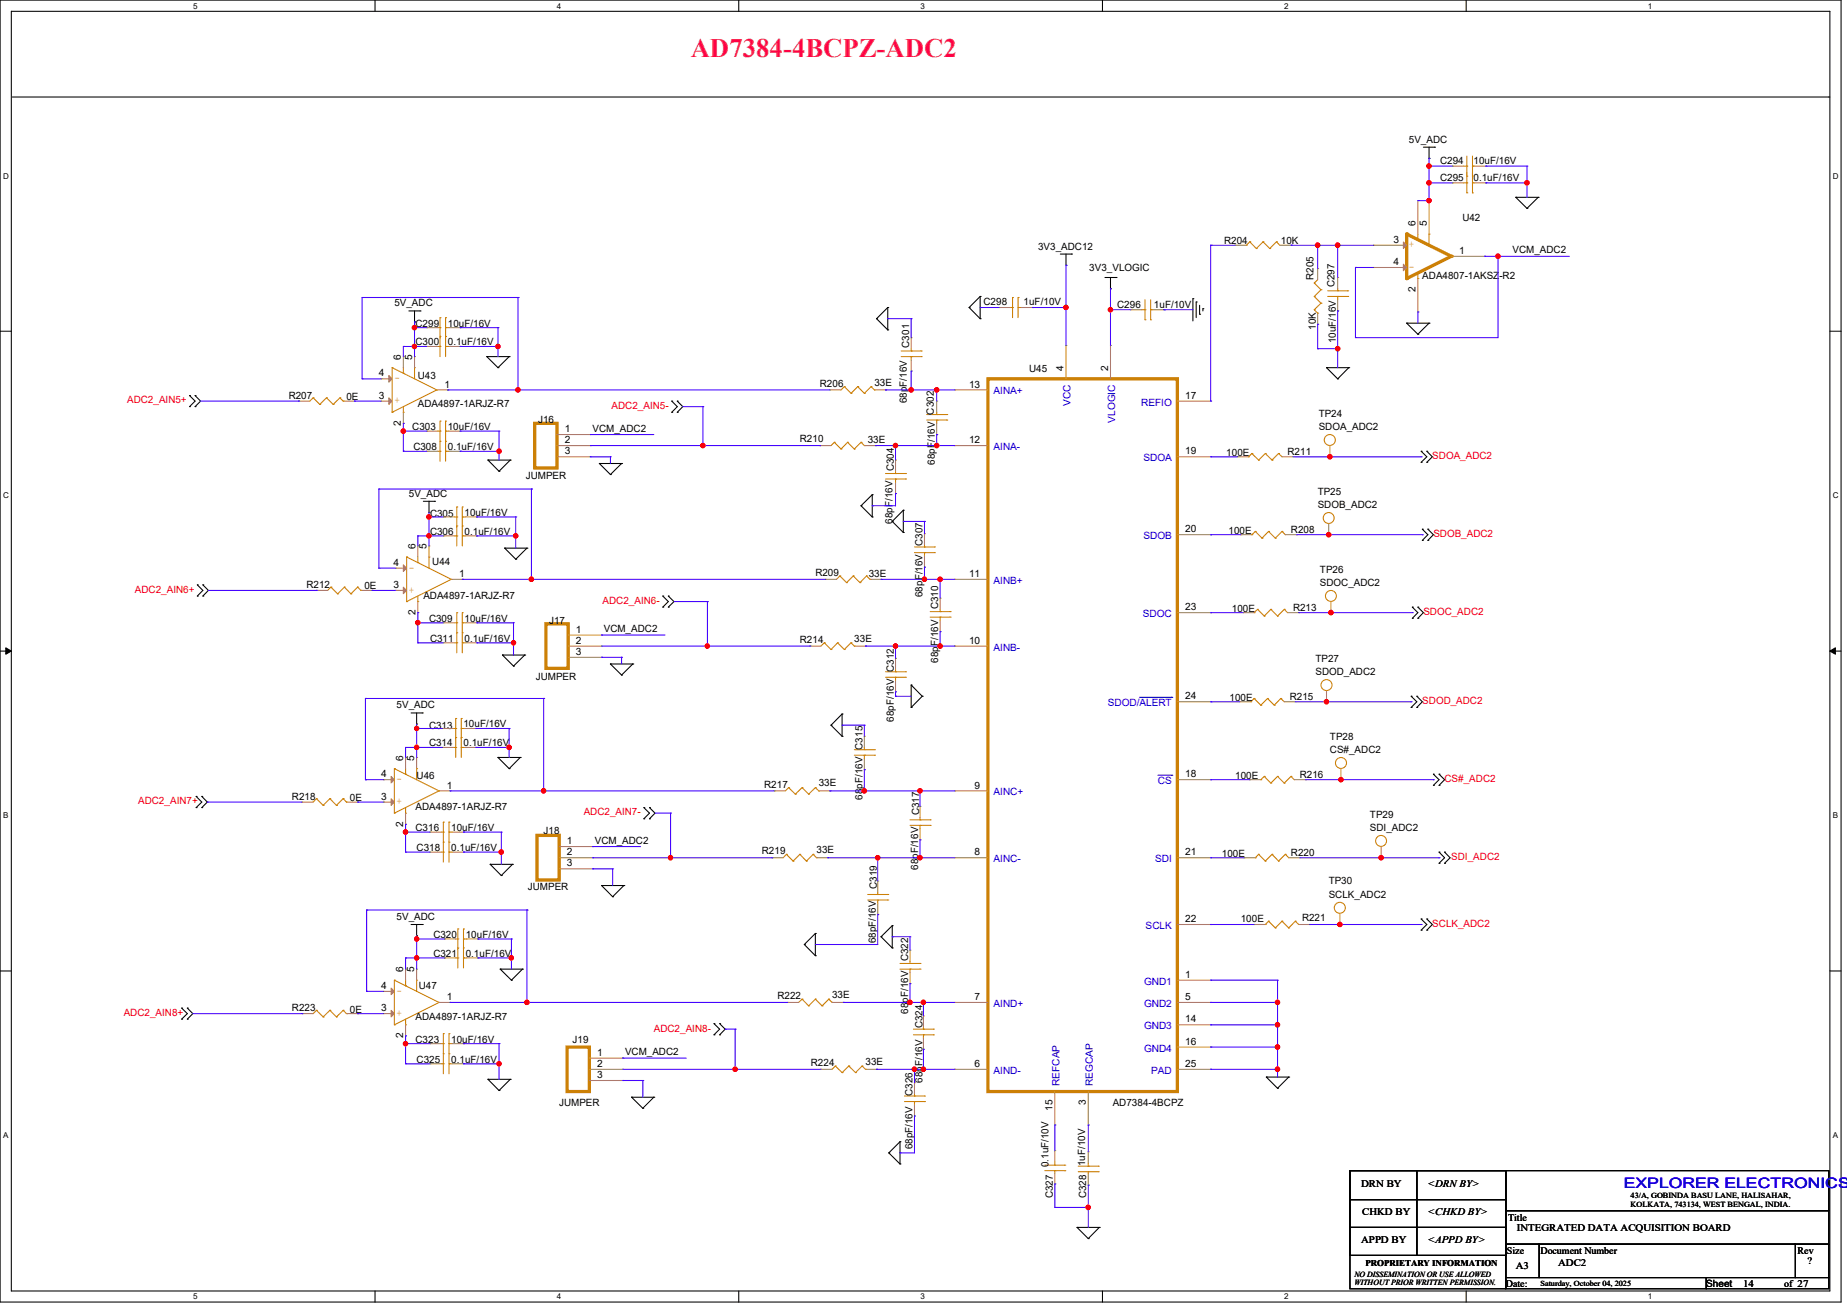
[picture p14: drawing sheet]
<svg xmlns="http://www.w3.org/2000/svg" width="594mm" height="420mm" viewBox="0 0 594 420" stroke-linecap="round" stroke-linejoin="round" font-family="sans-serif">
<defs><g id="words">
<text font-size="8.6" fill="#ff0080" x="222.1" y="18.3">AD7384-4BCPZ-ADC2</text>
<text font-size="4.6" fill="#00f" x="522.2" y="382.1">EXPLORER ELECTRONICS</text>
<g font-size="3.2">
<text x="453.1" y="45.9">5V_ADC</text>
<text x="463.1" y="52.7">C294</text>
<text x="473.9" y="52.7">10uF/16V</text>
<text x="463.1" y="58.1">C295</text>
<text x="473.9" y="58.1">0.1uF/16V</text>
<text x="470.3" y="71">U42</text>
<text x="455.2" y="72.8" transform="rotate(-90 455.2 72.8)">6</text>
<text x="458.8" y="72.8" transform="rotate(-90 458.8 72.8)">5</text>
<text x="333.8" y="80.3">3V3_ADC12</text>
<text x="393.7" y="78.5">R204</text>
<text x="411.9" y="78.5">10K</text>
<text x="448.1" y="78.1">3</text>
<text x="469.2" y="81.7">1</text>
<text x="486.4" y="81.5">VCM_ADC2</text>
<text x="350.3" y="87.1">3V3_VLOGIC</text>
<text x="422.4" y="90" transform="rotate(-90 422.4 90)">R205</text>
<text x="448.1" y="85.3">4</text>
<text x="457.4" y="89.6">ADA4807-1AKSZ-R2</text>
<text x="429.2" y="92.5" transform="rotate(-90 429.2 92.5)">C297</text>
<text x="455.2" y="93.9" transform="rotate(-90 455.2 93.9)">2</text>
<text x="126.8" y="98.6">5V_ADC</text>
<text x="316.3" y="98.2">C298</text>
<text x="329.2" y="98.2">1uF/10V</text>
<text x="359.3" y="98.9">C296</text>
<text x="371.1" y="98.9">1uF/10V</text>
<text x="133.6" y="105">C299</text>
<text x="144" y="105">10uF/16V</text>
<text x="423.1" y="106.1" transform="rotate(-90 423.1 106.1)">10K</text>
<text x="133.6" y="111.1">C300</text>
<text x="144" y="111.1">0.1uF/16V</text>
<text x="292.4" y="111.8" transform="rotate(-90 292.4 111.8)">C301</text>
<text x="429.6" y="110.4" transform="rotate(-90 429.6 110.4)">10uF/16V</text>
<text x="128.9" y="115.7" transform="rotate(-90 128.9 115.7)">6</text>
<text x="132.5" y="115.7" transform="rotate(-90 132.5 115.7)">5</text>
<text x="331" y="119.7">U45</text>
<text x="342.1" y="119.3" transform="rotate(-90 342.1 119.3)">4</text>
<text x="356.4" y="119.3" transform="rotate(-90 356.4 119.3)">2</text>
<text x="121.8" y="121.1">4</text>
<text x="134.4" y="121.8">U43</text>
<text x="143" y="124.6">1</text>
<text x="263.6" y="124.3">R206</text>
<text x="281.2" y="124">33E</text>
<text x="311.7" y="124.6">13</text>
<text x="92.8" y="128.3">R207</text>
<text x="111.4" y="128.6">0E</text>
<text x="121.8" y="128.2">3</text>
<text x="134.4" y="130.8">ADA4897-1ARJZ-R7</text>
<text x="291.7" y="129.7" transform="rotate(-90 291.7 129.7)">68pF/16V</text>
<text x="381.1" y="128.2">17</text>
<text x="128.9" y="136.9" transform="rotate(-90 128.9 136.9)">2</text>
<text x="173.1" y="136.2">J16</text>
<text x="300.3" y="133.3" transform="rotate(-90 300.3 133.3)">C302</text>
<text x="424.1" y="134">TP24</text>
<text x="132.6" y="138.3">C303</text>
<text x="144" y="138.3">10uF/16V</text>
<text x="181.6" y="139">1</text>
<text x="181.6" y="142.5">2</text>
<text x="190.6" y="138.8">VCM_ADC2</text>
<text x="257.2" y="142.2">R210</text>
<text x="279.1" y="142.6">33E</text>
<text x="311.7" y="142.5">12</text>
<text x="424.1" y="138.3">SDOA_ADC2</text>
<text x="132.9" y="144.8">C308</text>
<text x="144" y="144.8">0.1uF/16V</text>
<text x="181.6" y="146.1">3</text>
<text x="300.6" y="149.4" transform="rotate(-90 300.6 149.4)">68pF/16V</text>
<text x="381.1" y="146.1">19</text>
<text x="394.4" y="146.6">100E</text>
<text x="414.1" y="146.2">R211</text>
<text x="169.1" y="154.1">JUMPER</text>
<text x="287.4" y="151.6" transform="rotate(-90 287.4 151.6)">C304</text>
<text x="131.5" y="159.8">5V_ADC</text>
<text x="423.8" y="159.1">TP25</text>
<text x="138.3" y="166.2">C305</text>
<text x="149.4" y="165.9">10uF/16V</text>
<text x="423.8" y="163.4">SDOB_ADC2</text>
<text x="138.3" y="172">C306</text>
<text x="149.4" y="172">0.1uF/16V</text>
<text x="287" y="168.4" transform="rotate(-90 287 168.4)">68pF/16V</text>
<text x="381.1" y="171.2">20</text>
<text x="395.1" y="171.6">100E</text>
<text x="415.2" y="171.3">R208</text>
<text x="133.6" y="176.6" transform="rotate(-90 133.6 176.6)">6</text>
<text x="137.2" y="176.6" transform="rotate(-90 137.2 176.6)">5</text>
<text x="296.7" y="175.6" transform="rotate(-90 296.7 175.6)">C307</text>
<text x="126.5" y="181.9">4</text>
<text x="139" y="181.7">U44</text>
<text x="147.6" y="185.5">1</text>
<text x="262.2" y="185.2">R209</text>
<text x="279.4" y="185.6">33E</text>
<text x="311.7" y="185.5">11</text>
<text x="424.5" y="184.1">TP26</text>
<text x="98.6" y="189.2">R212</text>
<text x="117.2" y="189.5">0E</text>
<text x="126.5" y="189.1">3</text>
<text x="424.5" y="188.5">SDOC_ADC2</text>
<text x="133.6" y="197.8" transform="rotate(-90 133.6 197.8)">2</text>
<text x="136.1" y="192.7">ADA4897-1ARJZ-R7</text>
<text x="296.7" y="192" transform="rotate(-90 296.7 192)">68pF/16V</text>
<text x="301.7" y="196" transform="rotate(-90 301.7 196)">C310</text>
<text x="381.1" y="196.3">23</text>
<text x="396.1" y="196.7">100E</text>
<text x="415.8" y="196.3">R213</text>
<text x="138" y="199.9">C309</text>
<text x="149.4" y="199.9">10uF/16V</text>
<text x="176.6" y="200.6">J17</text>
<text x="185.2" y="203.5">1</text>
<text x="194.2" y="203.3">VCM_ADC2</text>
<text x="138.3" y="206.4">C311</text>
<text x="149.4" y="206.4">0.1uF/16V</text>
<text x="185.2" y="207">2</text>
<text x="257.2" y="206.7">R214</text>
<text x="274.7" y="206.4">33E</text>
<text x="311.7" y="207">10</text>
<text x="185.2" y="210.6">3</text>
<text x="301.7" y="213.1" transform="rotate(-90 301.7 213.1)">68pF/16V</text>
<text x="423" y="212.8">TP27</text>
<text x="172.3" y="218.5">JUMPER</text>
<text x="287.4" y="216" transform="rotate(-90 287.4 216)">C312</text>
<text x="423" y="217.1">SDOD_ADC2</text>
<text x="127.5" y="227.8">5V_ADC</text>
<text x="381.1" y="224.9">24</text>
<text x="395.4" y="225.3">100E</text>
<text x="414.8" y="225">R215</text>
<text x="149.1" y="233.9">10uF/16V</text>
<text x="287.4" y="232.1" transform="rotate(-90 287.4 232.1)">68pF/16V</text>
<text x="138" y="234.3">C313</text>
<text x="427.7" y="237.9">TP28</text>
<text x="129.7" y="244.7" transform="rotate(-90 129.7 244.7)">6</text>
<text x="133.2" y="244.7" transform="rotate(-90 133.2 244.7)">5</text>
<text x="138" y="240">C314</text>
<text x="149" y="240">0.1uF/16V</text>
<text x="277.4" y="241.1" transform="rotate(-90 277.4 241.1)">C315</text>
<text x="427.7" y="242.2">CS#_ADC2</text>
<text x="122.6" y="250">4</text>
<text x="134" y="250.4">U46</text>
<text x="381.1" y="250">18</text>
<text x="397.3" y="250.4">100E</text>
<text x="418" y="250.1">R216</text>
<text x="93.9" y="257.2">R218</text>
<text x="112.5" y="257.6">0E</text>
<text x="122.6" y="257.2">3</text>
<text x="143.7" y="253.6">1</text>
<text x="245.7" y="253.3">R217</text>
<text x="263.3" y="252.9">33E</text>
<text x="277.4" y="257.2" transform="rotate(-90 277.4 257.2)">68pF/16V</text>
<text x="313.4" y="253.6">9</text>
<text x="133.6" y="260.4">ADA4897-1ARJZ-R7</text>
<text x="295.6" y="262.2" transform="rotate(-90 295.6 262.2)">C317</text>
<text x="440.6" y="262.9">TP29</text>
<text x="129.7" y="265.8" transform="rotate(-90 129.7 265.8)">2</text>
<text x="133.6" y="267.2">C316</text>
<text x="145.1" y="267.2">10uF/16V</text>
<text x="174.8" y="268.3">J18</text>
<text x="440.6" y="267.2">SDI_ADC2</text>
<text x="134" y="273.7">C318</text>
<text x="145.1" y="273.7">0.1uF/16V</text>
<text x="182.3" y="271.5">1</text>
<text x="182.3" y="275.1">2</text>
<text x="191.3" y="271.3">VCM_ADC2</text>
<text x="245" y="274.8">R219</text>
<text x="262.6" y="274.4">33E</text>
<text x="313.4" y="275.1">8</text>
<text x="381.1" y="275.1">21</text>
<text x="392.9" y="275.5">100E</text>
<text x="415.2" y="275.1">R220</text>
<text x="182.3" y="278.6">3</text>
<text x="295.3" y="279.8" transform="rotate(-90 295.3 279.8)">68pF/16V</text>
<text x="169.8" y="286.2">JUMPER</text>
<text x="282" y="285.8" transform="rotate(-90 282 285.8)">C319</text>
<text x="427.3" y="284.4">TP30</text>
<text x="427.3" y="288.7">SCLK_ADC2</text>
<text x="127.5" y="295.9">5V_ADC</text>
<text x="381.1" y="296.5">22</text>
<text x="399" y="296.6">100E</text>
<text x="418.7" y="296.2">R221</text>
<text x="139.4" y="301.6">C320</text>
<text x="149.8" y="301.6">10uF/16V</text>
<text x="281.6" y="303.4" transform="rotate(-90 281.6 303.4)">68pF/16V</text>
<text x="139.4" y="307.7">C321</text>
<text x="149.8" y="307.7">0.1uF/16V</text>
<text x="292.1" y="309.1" transform="rotate(-90 292.1 309.1)">C322</text>
<text x="129.7" y="312.7" transform="rotate(-90 129.7 312.7)">6</text>
<text x="133.2" y="312.7" transform="rotate(-90 133.2 312.7)">5</text>
<text x="381.1" y="314.4">1</text>
<text x="122.6" y="318">4</text>
<text x="134.7" y="318.1">U47</text>
<text x="143.7" y="321.6">1</text>
<text x="250" y="321.3">R222</text>
<text x="267.6" y="321">33E</text>
<text x="313.4" y="321.6">7</text>
<text x="381.1" y="321.6">5</text>
<text x="93.9" y="325.2">R223</text>
<text x="112.5" y="325.6">0E</text>
<text x="122.6" y="325.2">3</text>
<text x="133.6" y="328.1">ADA4897-1ARJZ-R7</text>
<text x="292.1" y="326" transform="rotate(-90 292.1 326)">68pF/16V</text>
<text x="381.1" y="328.8">14</text>
<text x="129.7" y="333.9" transform="rotate(-90 129.7 333.9)">2</text>
<text x="133.6" y="335.3">C323</text>
<text x="145.1" y="335.3">10uF/16V</text>
<text x="184.1" y="335.3">J19</text>
<text x="296.7" y="330.6" transform="rotate(-90 296.7 330.6)">C324</text>
<text x="381.1" y="336">16</text>
<text x="134" y="341.8">C325</text>
<text x="145.1" y="341.8">0.1uF/16V</text>
<text x="192" y="339.5">1</text>
<text x="201" y="339.3">VCM_ADC2</text>
<text x="192" y="343.1">2</text>
<text x="192" y="346.7">3</text>
<text x="260.8" y="342.8">R224</text>
<text x="278.3" y="342.4">33E</text>
<text x="313.4" y="343.1">6</text>
<text x="381.1" y="343.1">25</text>
<text x="293.5" y="352.5" transform="rotate(-90 293.5 352.5)">C326</text>
<text x="296.7" y="348.2" transform="rotate(-90 296.7 348.2)">68pF/16V</text>
<text x="179.8" y="355.7">JUMPER</text>
<text x="338.5" y="357.2" transform="rotate(-90 338.5 357.2)">15</text>
<text x="349.2" y="355.3" transform="rotate(-90 349.2 355.3)">3</text>
<text x="357.8" y="355.7">AD7384-4BCPZ</text>
<text x="293.5" y="369.7" transform="rotate(-90 293.5 369.7)">68pF/16V</text>
<text x="337.2" y="375.4" transform="rotate(-90 337.2 375.4)">0.1uF/10V</text>
<text x="349" y="375" transform="rotate(-90 349 375)">1uF/10V</text>
<text x="437.7" y="381.8">DRN BY</text>
<text x="459.2" y="381.8">&lt;DRN BY&gt;</text>
<text x="338.6" y="385.4" transform="rotate(-90 338.6 385.4)">C327</text>
<text x="349.3" y="385.4" transform="rotate(-90 349.3 385.4)">C328</text>
<text x="438.1" y="390.8">CHKD BY</text>
<text x="459.2" y="390.8">&lt;CHKD BY&gt;</text>
<text x="485" y="392.6">Title</text>
<text x="487.9" y="395.8">INTEGRATED DATA ACQUISITION BOARD</text>
<text x="437.7" y="399.7">APPD BY</text>
<text x="459.2" y="399.7">&lt;APPD BY&gt;</text>
<text x="484.6" y="403.4">Size</text>
<text x="495.4" y="403.4">Document Number</text>
<text x="501.1" y="407.3">ADC2</text>
<text x="578.1" y="403.4">Rev</text>
<text x="581.3" y="406.6">?</text>
<text x="484.3" y="413.7">Date:</text>
<text x="487.5" y="408">A3</text>
<text x="548.7" y="413.7">Sheet</text>
<text x="560.5" y="413.7">14</text>
<text x="573.8" y="413.7">of 27</text>
</g>
<g font-size="3.2" fill="#cc8006">
<text x="453.1" y="79.6">+</text>
<text x="453.1" y="86.8">-</text>
<text x="126.8" y="122.6">-</text>
<text x="126.8" y="129.8">+</text>
<text x="131.5" y="183.5">-</text>
<text x="131.5" y="190.6">+</text>
<text x="127.6" y="251.5">-</text>
<text x="127.6" y="258.7">+</text>
<text x="127.6" y="319.6">-</text>
<text x="127.6" y="326.7">+</text>
</g>
<g font-size="3.2" fill="#f00">
<text x="40.9" y="129.7">ADC2_AIN5+</text>
<text x="196.7" y="131.5">ADC2_AIN5-</text>
<text x="460.6" y="147.6">SDOA_ADC2</text>
<text x="461" y="172.7">SDOB_ADC2</text>
<text x="43.4" y="190.6">ADC2_AIN6+</text>
<text x="193.8" y="194.2">ADC2_AIN6-</text>
<text x="457.7" y="197.8">SDOC_ADC2</text>
<text x="457.4" y="226.4">SDOD_ADC2</text>
<text x="464.6" y="251.5">CS#_ADC2</text>
<text x="44.5" y="258.7">ADC2_AIN7+</text>
<text x="187.7" y="262.2">ADC2_AIN7-</text>
<text x="466.7" y="276.6">SDI_ADC2</text>
<text x="460.6" y="298">SCLK_ADC2</text>
<text x="39.8" y="326.7">ADC2_AIN8+</text>
<text x="210.3" y="331.7">ADC2_AIN8-</text>
</g>
<g font-size="3.2" fill="#00c">
<text x="319.5" y="126.8">AINA+</text>
<text x="344.3" y="130.5" transform="rotate(-90 344.3 130.5)">VCC</text>
<text x="367" y="130.4">REFIO</text>
<text x="358.6" y="135.9" transform="rotate(-90 358.6 135.9)">VLOGIC</text>
<text x="319.5" y="144.7">AINA-</text>
<text x="367.7" y="148.3">SDOA</text>
<text x="367.7" y="173.4">SDOB</text>
<text x="319.5" y="187.7">AINB+</text>
<text x="367.5" y="198.5">SDOC</text>
<text x="319.5" y="209.2">AINB-</text>
<text x="356.2" y="227.1">SDOD/ALERT</text>
<text x="319.5" y="255.8">AINC+</text>
<text x="372.4" y="252.2">CS</text>
<text x="319.5" y="277.3">AINC-</text>
<text x="371.5" y="277.3">SDI</text>
<text x="368.4" y="298.7">SCLK</text>
<text x="367.9" y="316.7">GND1</text>
<text x="319.5" y="323.8">AIND+</text>
<text x="367.9" y="323.8">GND2</text>
<text x="367.9" y="331">GND3</text>
<text x="367.9" y="338.2">GND4</text>
<text x="319.5" y="345.3">AIND-</text>
<text x="370.2" y="345.3">PAD</text>
<text x="340.7" y="349.3" transform="rotate(-90 340.7 349.3)">REFCAP</text>
<text x="351.4" y="349.3" transform="rotate(-90 351.4 349.3)">REGCAP</text>
</g>
<text font-size="2.8" x="439.1" y="407">PROPRIETARY INFORMATION</text>
<g font-size="2.6">
<text x="62.1" y="2.8">5</text>
<text x="179.1" y="2.8">4</text>
<text x="296" y="2.8">3</text>
<text x="413" y="2.8">2</text>
<text x="530" y="2.8">1</text>
<text x="1" y="57.4">D</text>
<text x="589.4" y="57.4">D</text>
<text x="1" y="160.3">C</text>
<text x="589.4" y="160.3">C</text>
<text x="1" y="263.1">B</text>
<text x="589.4" y="263.1">B</text>
<text x="1" y="366">A</text>
<text x="589.4" y="366">A</text>
<text x="62.1" y="417.9">5</text>
<text x="179.1" y="417.9">4</text>
<text x="296" y="417.9">3</text>
<text x="413" y="417.9">2</text>
<text x="530" y="417.9">1</text>
</g>
<g font-size="2.5">
<text x="524.4" y="385.2">43/A, GOBINDA BASU LANE, HALISAHAR,</text>
<text x="524.4" y="388">KOLKATA, 743134, WEST BENGAL, INDIA.</text>
<text x="435.6" y="410.6">NO DISSEMINATION OR USE ALLOWED</text>
<text x="435.6" y="413.2">WITHOUT PRIOR WRITTEN PERMISSION.</text>
<text x="495.4" y="413.4">Saturday, October 04, 2025</text>
</g>
</g></defs>
<path d="M0 0h592.1v418.7h-592.1zM3.6 3.6h584.9v411.6h-584.9z" fill="none" stroke="#000" stroke-width=".34"/>
<g fill="#fff">
<path d="M62.1 .4h1.4v2.9h-1.4z"/>
<path d="M62.1 415.5h1.4v2.9h-1.4z"/>
</g>
<path d="M120.6 0v3.6M120.6 415.2v3.6" fill="none" stroke="#000" stroke-width=".34"/>
<g fill="#fff">
<path d="M179.1 .4h1.4v2.9h-1.4z"/>
<path d="M179.1 415.5h1.4v2.9h-1.4z"/>
</g>
<path d="M237.6 0v3.6M237.6 415.2v3.6" fill="none" stroke="#000" stroke-width=".34"/>
<g fill="#fff">
<path d="M296 .4h1.5v2.9h-1.5z"/>
<path d="M296 415.5h1.5v2.9h-1.5z"/>
</g>
<path d="M354.5 0v3.6M354.5 415.2v3.6" fill="none" stroke="#000" stroke-width=".34"/>
<g fill="#fff">
<path d="M413 .4h1.4v2.9h-1.4z"/>
<path d="M413 415.5h1.4v2.9h-1.4z"/>
</g>
<path d="M471.5 0v3.6M471.5 415.2v3.6" fill="none" stroke="#000" stroke-width=".34"/>
<g fill="#fff">
<path d="M530 .4h1.4v2.9h-1.4z"/>
<path d="M530 415.5h1.4v2.9h-1.4z"/>
<path d="M1 55.1h1.8v2.9h-1.8z"/>
<path d="M589.4 55.1h1.9v2.9h-1.9z"/>
<path d="M1 157.9h1.8v2.9h-1.8z"/>
<path d="M589.4 157.9h1.9v2.9h-1.9z"/>
</g>
<path d="M0 106.5h3.6M588.5 106.5h3.6" fill="none" stroke="#000" stroke-width=".34"/>
<g fill="#fff">
<path d="M1 260.8h1.7v2.9h-1.7z"/>
<path d="M589.4 260.8h1.7v2.9h-1.7z"/>
</g>
<path d="M0 209.4h3.6M588.5 209.4h3.6" fill="none" stroke="#000" stroke-width=".34"/>
<path d="M1.9 208.3l1.7 1.1-1.7 1zM588.5 209.4l1.8-1.1v2.1z" fill="#000" stroke="#000" stroke-width=".32"/>
<g fill="#fff">
<path d="M1 363.7h1.7v2.9h-1.7z"/>
<path d="M589.4 363.7h1.7v2.9h-1.7z"/>
</g>
<g fill="none" stroke="#000" stroke-width=".34">
<path d="M4 31.2h584.1M457.8 47.3h3.5M459.6 47.3v3.6M487.5 63.5h7.2l-3.6 3.5zM131.5 100h3.6M133.3 100v3.5M315.2 95.3v7.2l-3.5-3.6zM341 81.7h3.6M342.8 81.7v3.6M355.3 89.2h3.6M357.1 89.2v3.6M383.6 96.1v7.1"/>
<path d="M384.7 97.1v5.1M385.8 98.2v2.8M386.8 99.3v.7M156.5 114.7h7.2l-3.6 3.5zM281.9 102.5l3.6-3.6v7.2zM426.6 118.2h7.1l-3.5 3.6zM452.4 103.9h7.2l-3.6 3.6zM61 127.2l1.7 1.8-1.7 1.8M62.7 127.2l1.8 1.8-1.8 1.8M216 129l1.8 1.8-1.8 1.8M217.8 129l1.8 1.8-1.8 1.8M156.9 148h7.2l-3.6 3.6z"/>
<path d="M192.7 149.1h7.2l-3.6 3.5zM457 145.1l1.9 1.8-1.9 1.8M458.9 145.1l1.7 1.8-1.7 1.8M136.1 161.2h3.6M138 161.2v3.6M162.3 176.3h7.2l-3.6 3.5zM276.9 162.6l3.6-3.5v7.1zM290.5 164.1v7.1l-3.6-3.5zM457.4 170.2l1.8 1.8-1.8 1.8M459.2 170.2l1.8 1.8-1.8 1.8M63.5 188.1l1.7 1.8-1.7 1.8M65.2 188.1l1.8 1.8-1.8 1.8"/>
<path d="M213.1 191.7l1.8 1.8-1.8 1.7M214.9 191.7l1.8 1.8-1.8 1.7M454.2 195.2l1.8 1.8-1.8 1.8M456 195.2l1.8 1.8-1.8 1.8M161.6 210.7h7.1l-3.6 3.5zM196.3 213.5h7.2l-3.6 3.6zM132.2 229.3h3.6M134 229.3v3.5M270.8 229.6v7.2l-3.5-3.6zM293 220.3l3.6 3.6-3.6 3.6zM453.8 223.9l1.8 1.8-1.8 1.8M455.6 223.9l1.8 1.8-1.8 1.8"/>
<path d="M63.1 256.1l1.8 1.8-1.8 1.8M64.9 256.1l1.8 1.8-1.8 1.8M160.1 243.6h7.2l-3.6 3.6zM207.1 259.7l1.8 1.8-1.8 1.8M208.9 259.7l1.8 1.8-1.8 1.8M461 249l1.8 1.7-1.8 1.9M462.8 249l1.8 1.7-1.8 1.9M157.6 278h7.2l-3.6 3.6zM462.8 274l1.8 1.8-1.8 1.8M464.6 274l1.7 1.8-1.7 1.8M132.2 297.3h3.6M134 297.3v3.6"/>
<path d="M193.5 284.8h7.1l-3.6 3.6zM457 295.5l1.9 1.8-1.9 1.8M458.9 295.5l1.7 1.8-1.7 1.8M0 312.3h3.6M160.9 311.7h7.1l-3.5 3.5zM258.7 303.7l3.5-3.5v7.1zM283.3 301.2l3.6-3.5v7.1zM588.5 312.3h3.6M58.4 324.2l1.8 1.8-1.8 1.7M60.2 324.2l1.8 1.8-1.8 1.7M229.6 329.2l1.8 1.8-1.8 1.8M231.4 329.2l1.8 1.8-1.8 1.8"/>
<path d="M156.9 347.1h7.2l-3.6 3.6zM203.1 352.8h7.2l-3.6 3.6zM407.2 346.4h7.2l-3.6 3.6zM285.8 370.8l3.6-3.6v7.1zM434.1 376.5h50.2v37.9h-50.2zM434.1 376.5h21.5v9.3h-21.5zM455.6 376.5h28.7v9.3h-28.7zM484.3 376.5h103.8v12.8h-103.8zM346.4 394.7h7.1l-3.5 3.6zM434.1 385.8h21.5v8.9h-21.5zM434.1 394.7h21.5v9h-21.5zM455.6 385.8h28.7v8.9h-28.7z"/>
<path d="M455.6 394.7h28.7v9h-28.7zM484.3 389.3h103.8v10.8h-103.8zM484.3 400.1h10.7v10.7h-10.7zM484.3 410.8h64.4v3.6h-64.4zM495 400.1h82.4v10.7h-82.4zM548.7 410.8h39.4v3.6h-39.4zM577.4 400.1h10.7v10.7h-10.7z"/>
</g>
<g fill="#000">
<circle cx="588.1" cy="31.2" r=".17"/>
<circle cx="459.6" cy="50.9" r=".17"/>
<circle cx="461.3" cy="47.3" r=".17"/>
<circle cx="487.5" cy="63.5" r=".17"/>
<circle cx="491.1" cy="67" r=".17"/>
<circle cx="494.7" cy="63.5" r=".17"/>
<circle cx="135.1" cy="100" r=".17"/>
<circle cx="285.5" cy="98.9" r=".17"/>
<circle cx="311.7" cy="98.9" r=".17"/>
<circle cx="315.2" cy="95.3" r=".17"/>
<circle cx="342.8" cy="85.3" r=".17"/>
<circle cx="344.6" cy="81.7" r=".17"/>
<circle cx="357.1" cy="92.8" r=".17"/>
<circle cx="358.9" cy="89.2" r=".17"/>
<circle cx="383.6" cy="96.1" r=".17"/>
<circle cx="384.7" cy="97.1" r=".17"/>
<circle cx="386.8" cy="99.3" r=".17"/>
<circle cx="133.3" cy="103.5" r=".17"/>
<circle cx="156.5" cy="114.7" r=".17"/>
<circle cx="160.1" cy="118.2" r=".17"/>
<circle cx="163.7" cy="114.7" r=".17"/>
<circle cx="281.9" cy="102.5" r=".17"/>
<circle cx="285.5" cy="106.1" r=".17"/>
<circle cx="315.2" cy="102.5" r=".17"/>
<circle cx="385.8" cy="101" r=".17"/>
<circle cx="426.6" cy="118.2" r=".17"/>
<circle cx="433.7" cy="118.2" r=".17"/>
<circle cx="452.4" cy="103.9" r=".17"/>
<circle cx="456" cy="107.5" r=".17"/>
<circle cx="459.6" cy="103.9" r=".17"/>
<circle cx="61" cy="130.8" r=".17"/>
<circle cx="61" cy="127.2" r=".17"/>
<circle cx="62.7" cy="127.2" r=".17"/>
<circle cx="62.7" cy="130.8" r=".17"/>
<circle cx="216" cy="132.6" r=".17"/>
<circle cx="216" cy="129" r=".17"/>
<circle cx="217.8" cy="132.6" r=".17"/>
<circle cx="217.8" cy="129" r=".17"/>
<circle cx="430.2" cy="121.8" r=".17"/>
<circle cx="156.9" cy="148" r=".17"/>
<circle cx="160.5" cy="151.6" r=".17"/>
<circle cx="164.1" cy="148" r=".17"/>
<circle cx="192.7" cy="149.1" r=".17"/>
<circle cx="196.3" cy="152.6" r=".17"/>
<circle cx="199.9" cy="149.1" r=".17"/>
<circle cx="280.5" cy="159.1" r=".17"/>
<circle cx="457" cy="148.7" r=".17"/>
<circle cx="457" cy="145.1" r=".17"/>
<circle cx="458.9" cy="145.1" r=".17"/>
<circle cx="458.9" cy="148.7" r=".17"/>
<circle cx="138" cy="164.8" r=".17"/>
<circle cx="139.7" cy="161.2" r=".17"/>
<circle cx="162.3" cy="176.3" r=".17"/>
<circle cx="165.9" cy="179.8" r=".17"/>
<circle cx="169.5" cy="176.3" r=".17"/>
<circle cx="276.9" cy="162.6" r=".17"/>
<circle cx="280.5" cy="166.2" r=".17"/>
<circle cx="286.9" cy="167.7" r=".17"/>
<circle cx="290.5" cy="171.2" r=".17"/>
<circle cx="290.5" cy="164.1" r=".17"/>
<circle cx="457.4" cy="170.2" r=".17"/>
<circle cx="457.4" cy="173.8" r=".17"/>
<circle cx="459.2" cy="170.2" r=".17"/>
<circle cx="459.2" cy="173.8" r=".17"/>
<circle cx="63.5" cy="188.1" r=".17"/>
<circle cx="63.5" cy="191.7" r=".17"/>
<circle cx="65.2" cy="191.7" r=".17"/>
<circle cx="65.2" cy="188.1" r=".17"/>
<circle cx="213.1" cy="195.2" r=".17"/>
<circle cx="213.1" cy="191.7" r=".17"/>
<circle cx="214.9" cy="195.2" r=".17"/>
<circle cx="214.9" cy="191.7" r=".17"/>
<circle cx="454.2" cy="198.8" r=".17"/>
<circle cx="454.2" cy="195.2" r=".17"/>
<circle cx="456" cy="198.8" r=".17"/>
<circle cx="456" cy="195.2" r=".17"/>
<circle cx="161.6" cy="210.7" r=".17"/>
<circle cx="165.1" cy="214.2" r=".17"/>
<circle cx="168.7" cy="210.7" r=".17"/>
<circle cx="196.3" cy="213.5" r=".17"/>
<circle cx="199.9" cy="217.1" r=".17"/>
<circle cx="203.5" cy="213.5" r=".17"/>
<circle cx="134" cy="232.8" r=".17"/>
<circle cx="135.8" cy="229.3" r=".17"/>
<circle cx="267.3" cy="233.2" r=".17"/>
<circle cx="270.8" cy="229.6" r=".17"/>
<circle cx="270.8" cy="236.8" r=".17"/>
<circle cx="293" cy="227.5" r=".17"/>
<circle cx="293" cy="220.3" r=".17"/>
<circle cx="296.6" cy="223.9" r=".17"/>
<circle cx="453.8" cy="227.5" r=".17"/>
<circle cx="453.8" cy="223.9" r=".17"/>
<circle cx="455.6" cy="223.9" r=".17"/>
<circle cx="455.6" cy="227.5" r=".17"/>
<circle cx="63.1" cy="256.1" r=".17"/>
<circle cx="63.1" cy="259.7" r=".17"/>
<circle cx="64.9" cy="256.1" r=".17"/>
<circle cx="64.9" cy="259.7" r=".17"/>
<circle cx="160.1" cy="243.6" r=".17"/>
<circle cx="163.7" cy="247.2" r=".17"/>
<circle cx="167.3" cy="243.6" r=".17"/>
<circle cx="207.1" cy="259.7" r=".17"/>
<circle cx="208.9" cy="259.7" r=".17"/>
<circle cx="461" cy="249" r=".17"/>
<circle cx="461" cy="252.6" r=".17"/>
<circle cx="462.8" cy="252.6" r=".17"/>
<circle cx="462.8" cy="249" r=".17"/>
<circle cx="157.6" cy="278" r=".17"/>
<circle cx="164.8" cy="278" r=".17"/>
<circle cx="207.1" cy="263.3" r=".17"/>
<circle cx="208.9" cy="263.3" r=".17"/>
<circle cx="462.8" cy="277.6" r=".17"/>
<circle cx="462.8" cy="274" r=".17"/>
<circle cx="464.6" cy="277.6" r=".17"/>
<circle cx="464.6" cy="274" r=".17"/>
<circle cx="135.8" cy="297.3" r=".17"/>
<circle cx="161.2" cy="281.6" r=".17"/>
<circle cx="193.5" cy="284.8" r=".17"/>
<circle cx="197" cy="288.4" r=".17"/>
<circle cx="200.6" cy="284.8" r=".17"/>
<circle cx="286.9" cy="297.7" r=".17"/>
<circle cx="457" cy="299.1" r=".17"/>
<circle cx="457" cy="295.5" r=".17"/>
<circle cx="458.9" cy="299.1" r=".17"/>
<circle cx="458.9" cy="295.5" r=".17"/>
<circle cx="134" cy="300.9" r=".17"/>
<circle cx="160.9" cy="311.7" r=".17"/>
<circle cx="164.5" cy="315.2" r=".17"/>
<circle cx="168" cy="311.7" r=".17"/>
<circle cx="258.7" cy="303.7" r=".17"/>
<circle cx="262.2" cy="300.2" r=".17"/>
<circle cx="262.2" cy="307.3" r=".17"/>
<circle cx="283.3" cy="301.2" r=".17"/>
<circle cx="286.9" cy="304.8" r=".17"/>
<circle cx="58.4" cy="324.2" r=".17"/>
<circle cx="58.4" cy="327.7" r=".17"/>
<circle cx="60.2" cy="327.7" r=".17"/>
<circle cx="60.2" cy="324.2" r=".17"/>
<circle cx="229.6" cy="329.2" r=".17"/>
<circle cx="229.6" cy="332.8" r=".17"/>
<circle cx="231.4" cy="332.8" r=".17"/>
<circle cx="231.4" cy="329.2" r=".17"/>
<circle cx="156.9" cy="347.1" r=".17"/>
<circle cx="160.5" cy="350.7" r=".17"/>
<circle cx="164.1" cy="347.1" r=".17"/>
<circle cx="203.1" cy="352.8" r=".17"/>
<circle cx="206.7" cy="356.4" r=".17"/>
<circle cx="210.3" cy="352.8" r=".17"/>
<circle cx="407.2" cy="346.4" r=".17"/>
<circle cx="410.8" cy="350" r=".17"/>
<circle cx="414.4" cy="346.4" r=".17"/>
<circle cx="285.8" cy="370.8" r=".17"/>
<circle cx="289.4" cy="367.2" r=".17"/>
<circle cx="289.4" cy="374.3" r=".17"/>
<circle cx="346.4" cy="394.7" r=".17"/>
<circle cx="350" cy="398.3" r=".17"/>
<circle cx="353.5" cy="394.7" r=".17"/>
</g>
<path d="M140.8 145.1h.7" fill="none" stroke="#cc8006" stroke-width=".34"/>
<circle cx="141.5" cy="145.1" r=".17" fill="#cc8006"/>
<path d="M143.3 141.9v6.4" fill="none" stroke="#cc8006" stroke-width=".34"/>
<circle cx="143.3" cy="141.9" r=".17" fill="#cc8006"/>
<path d="M141.5 141.9v6.4" fill="none" stroke="#cc8006" stroke-width=".34"/>
<circle cx="141.5" cy="141.9" r=".17" fill="#cc8006"/>
<path d="M143.3 145.1h1.1" fill="none" stroke="#cc8006" stroke-width=".34"/>
<circle cx="143.3" cy="145.1" r=".17" fill="#cc8006"/>
<path d="M137.2 145.1h3.6" fill="none" stroke="#a84" stroke-width=".34"/>
<circle cx="137.2" cy="145.1" r=".17" fill="#a84"/>
<path d="M144.4 145.1h3.6" fill="none" stroke="#a84" stroke-width=".34"/>
<circle cx="148" cy="145.1" r=".17" fill="#a84"/>
<path d="M324.9 98.9h.7" fill="none" stroke="#cc8006" stroke-width=".34"/>
<circle cx="325.6" cy="98.9" r=".17" fill="#cc8006"/>
<path d="M327.4 95.7v6.5" fill="none" stroke="#cc8006" stroke-width=".34"/>
<circle cx="327.4" cy="95.7" r=".17" fill="#cc8006"/>
<path d="M325.6 95.7v6.5" fill="none" stroke="#cc8006" stroke-width=".34"/>
<circle cx="325.6" cy="95.7" r=".17" fill="#cc8006"/>
<path d="M327.4 98.9h1.1" fill="none" stroke="#cc8006" stroke-width=".34"/>
<circle cx="327.4" cy="98.9" r=".17" fill="#cc8006"/>
<path d="M321.3 98.9h3.6" fill="none" stroke="#a84" stroke-width=".34"/>
<circle cx="321.3" cy="98.9" r=".17" fill="#a84"/>
<path d="M328.5 98.9h3.6" fill="none" stroke="#a84" stroke-width=".34"/>
<circle cx="332.1" cy="98.9" r=".17" fill="#a84"/>
<circle cx="430.9" cy="291.9" r="1.77" fill="none" stroke="#cc8006" stroke-width=".34"/>
<path d="M430.9 293.8v3.5" fill="none" stroke="#a84" stroke-width=".34"/>
<circle cx="430.9" cy="297.3" r=".17" fill="#a84"/>
<path d="M415.2 249.7l1 1" fill="none" stroke="#cc8006" stroke-width=".34"/>
<circle cx="415.2" cy="249.7" r=".17" fill="#cc8006"/>
<path d="M415.2 249.7l-2.2 2.1" fill="none" stroke="#cc8006" stroke-width=".34"/>
<circle cx="413" cy="251.8" r=".17" fill="#cc8006"/>
<path d="M410.8 249.7l2.2 2.1" fill="none" stroke="#cc8006" stroke-width=".34"/>
<circle cx="410.8" cy="249.7" r=".17" fill="#cc8006"/>
<path d="M410.8 249.7l-2.1 2.1" fill="none" stroke="#cc8006" stroke-width=".34"/>
<circle cx="408.7" cy="251.8" r=".17" fill="#cc8006"/>
<path d="M406.6 249.7l2.1 2.1" fill="none" stroke="#cc8006" stroke-width=".34"/>
<circle cx="406.6" cy="249.7" r=".17" fill="#cc8006"/>
<path d="M406.6 249.7l-1.1 1" fill="none" stroke="#cc8006" stroke-width=".34"/>
<circle cx="405.5" cy="250.7" r=".17" fill="#cc8006"/>
<path d="M416.2 250.7h3.6" fill="none" stroke="#a84" stroke-width=".34"/>
<circle cx="419.8" cy="250.7" r=".17" fill="#a84"/>
<path d="M401.9 250.7h3.6" fill="none" stroke="#a84" stroke-width=".34"/>
<circle cx="401.9" cy="250.7" r=".17" fill="#a84"/>
<circle cx="427.3" cy="166.6" r="1.76" fill="none" stroke="#cc8006" stroke-width=".34"/>
<path d="M427.3 168.4v3.6" fill="none" stroke="#a84" stroke-width=".34"/>
<circle cx="427.3" cy="172" r=".17" fill="#a84"/>
<path d="M350 376.8v.7" fill="none" stroke="#cc8006" stroke-width=".34"/>
<circle cx="350" cy="376.8" r=".17" fill="#cc8006"/>
<path d="M346.8 375h6.4" fill="none" stroke="#cc8006" stroke-width=".34"/>
<circle cx="353.2" cy="375" r=".17" fill="#cc8006"/>
<path d="M346.8 376.8h6.4" fill="none" stroke="#cc8006" stroke-width=".34"/>
<circle cx="353.2" cy="376.8" r=".17" fill="#cc8006"/>
<path d="M350 374v1" fill="none" stroke="#cc8006" stroke-width=".34"/>
<circle cx="350" cy="375" r=".17" fill="#cc8006"/>
<path d="M350 377.5v3.6" fill="none" stroke="#a84" stroke-width=".34"/>
<circle cx="350" cy="381.1" r=".17" fill="#a84"/>
<path d="M350 370.4v3.6" fill="none" stroke="#a84" stroke-width=".34"/>
<circle cx="350" cy="370.4" r=".17" fill="#a84"/>
<path d="M268.6 342.8l-1 1.1" fill="none" stroke="#cc8006" stroke-width=".34"/>
<circle cx="268.6" cy="342.8" r=".17" fill="#cc8006"/>
<path d="M268.6 342.8l2.2 2.1" fill="none" stroke="#cc8006" stroke-width=".34"/>
<circle cx="270.8" cy="344.9" r=".17" fill="#cc8006"/>
<path d="M273 342.8l-2.2 2.1" fill="none" stroke="#cc8006" stroke-width=".34"/>
<circle cx="273" cy="342.8" r=".17" fill="#cc8006"/>
<path d="M273 342.8l2.1 2.1" fill="none" stroke="#cc8006" stroke-width=".34"/>
<circle cx="275.1" cy="344.9" r=".17" fill="#cc8006"/>
<path d="M277.2 342.8l-2.1 2.1" fill="none" stroke="#cc8006" stroke-width=".34"/>
<circle cx="277.2" cy="342.8" r=".17" fill="#cc8006"/>
<path d="M277.2 342.8l1.1 1.1" fill="none" stroke="#cc8006" stroke-width=".34"/>
<circle cx="278.3" cy="343.9" r=".17" fill="#cc8006"/>
<path d="M264 343.9h3.6" fill="none" stroke="#a84" stroke-width=".34"/>
<circle cx="264" cy="343.9" r=".17" fill="#a84"/>
<path d="M278.3 343.9h3.6" fill="none" stroke="#a84" stroke-width=".34"/>
<circle cx="281.9" cy="343.9" r=".17" fill="#a84"/>
<path d="M172 136.1h7.1v14.4h-7.1z" fill="none" stroke="#cc8006" stroke-width="1.1"/>
<path d="M179.1 139.7h10.8" fill="none" stroke="#a84" stroke-width=".34"/>
<circle cx="189.9" cy="139.7" r=".17" fill="#a84"/>
<path d="M179.1 143.3h10.8" fill="none" stroke="#a84" stroke-width=".34"/>
<circle cx="189.9" cy="143.3" r=".17" fill="#a84"/>
<path d="M179.1 146.9h10.8" fill="none" stroke="#a84" stroke-width=".34"/>
<circle cx="189.9" cy="146.9" r=".17" fill="#a84"/>
<path d="M430.2 92.8v.7" fill="none" stroke="#cc8006" stroke-width=".34"/>
<circle cx="430.2" cy="93.5" r=".17" fill="#cc8006"/>
<path d="M427 95.3h6.4" fill="none" stroke="#cc8006" stroke-width=".34"/>
<circle cx="433.4" cy="95.3" r=".17" fill="#cc8006"/>
<path d="M427 93.5h6.4" fill="none" stroke="#cc8006" stroke-width=".34"/>
<circle cx="433.4" cy="93.5" r=".17" fill="#cc8006"/>
<path d="M430.2 95.3v1.1" fill="none" stroke="#cc8006" stroke-width=".34"/>
<circle cx="430.2" cy="95.3" r=".17" fill="#cc8006"/>
<path d="M430.2 89.2v3.6" fill="none" stroke="#a84" stroke-width=".34"/>
<circle cx="430.2" cy="89.2" r=".17" fill="#a84"/>
<path d="M430.2 96.4v3.6" fill="none" stroke="#a84" stroke-width=".34"/>
<circle cx="430.2" cy="100" r=".17" fill="#a84"/>
<path d="M265.1 206.7l-1.1 1.1" fill="none" stroke="#cc8006" stroke-width=".34"/>
<circle cx="265.1" cy="206.7" r=".17" fill="#cc8006"/>
<path d="M265.1 206.7l2.2 2.2" fill="none" stroke="#cc8006" stroke-width=".34"/>
<circle cx="267.3" cy="208.9" r=".17" fill="#cc8006"/>
<path d="M269.4 206.7l-2.1 2.2" fill="none" stroke="#cc8006" stroke-width=".34"/>
<circle cx="269.4" cy="206.7" r=".17" fill="#cc8006"/>
<path d="M269.4 206.7l2.1 2.2" fill="none" stroke="#cc8006" stroke-width=".34"/>
<circle cx="271.5" cy="208.9" r=".17" fill="#cc8006"/>
<path d="M273.7 206.7l-2.2 2.2" fill="none" stroke="#cc8006" stroke-width=".34"/>
<circle cx="273.7" cy="206.7" r=".17" fill="#cc8006"/>
<path d="M273.7 206.7l1 1.1" fill="none" stroke="#cc8006" stroke-width=".34"/>
<circle cx="274.7" cy="207.8" r=".17" fill="#cc8006"/>
<path d="M260.4 207.8h3.6" fill="none" stroke="#a84" stroke-width=".34"/>
<circle cx="260.4" cy="207.8" r=".17" fill="#a84"/>
<path d="M274.7 207.8h3.6" fill="none" stroke="#a84" stroke-width=".34"/>
<circle cx="278.3" cy="207.8" r=".17" fill="#a84"/>
<path d="M106.4 188.8l-1 1.1" fill="none" stroke="#cc8006" stroke-width=".34"/>
<circle cx="106.4" cy="188.8" r=".17" fill="#cc8006"/>
<path d="M106.4 188.8l2.2 2.2" fill="none" stroke="#cc8006" stroke-width=".34"/>
<circle cx="108.6" cy="191" r=".17" fill="#cc8006"/>
<path d="M110.7 188.8l-2.1 2.2" fill="none" stroke="#cc8006" stroke-width=".34"/>
<circle cx="110.7" cy="188.8" r=".17" fill="#cc8006"/>
<path d="M110.7 188.8l2.2 2.2" fill="none" stroke="#cc8006" stroke-width=".34"/>
<circle cx="112.9" cy="191" r=".17" fill="#cc8006"/>
<path d="M115 188.8l-2.1 2.2" fill="none" stroke="#cc8006" stroke-width=".34"/>
<circle cx="115" cy="188.8" r=".17" fill="#cc8006"/>
<path d="M115 188.8l1.1 1.1" fill="none" stroke="#cc8006" stroke-width=".34"/>
<circle cx="116.1" cy="189.9" r=".17" fill="#cc8006"/>
<path d="M101.8 189.9h3.6" fill="none" stroke="#a84" stroke-width=".34"/>
<circle cx="101.8" cy="189.9" r=".17" fill="#a84"/>
<path d="M116.1 189.9h3.6" fill="none" stroke="#a84" stroke-width=".34"/>
<circle cx="119.7" cy="189.9" r=".17" fill="#a84"/>
<path d="M145.8 234.3h.8" fill="none" stroke="#cc8006" stroke-width=".34"/>
<circle cx="146.6" cy="234.3" r=".17" fill="#cc8006"/>
<path d="M148.3 231.1v6.4" fill="none" stroke="#cc8006" stroke-width=".34"/>
<circle cx="148.3" cy="231.1" r=".17" fill="#cc8006"/>
<path d="M146.6 231.1v6.4" fill="none" stroke="#cc8006" stroke-width=".34"/>
<circle cx="146.6" cy="231.1" r=".17" fill="#cc8006"/>
<path d="M148.3 234.3h1.1" fill="none" stroke="#cc8006" stroke-width=".34"/>
<circle cx="148.3" cy="234.3" r=".17" fill="#cc8006"/>
<path d="M142.2 234.3h3.6" fill="none" stroke="#a84" stroke-width=".34"/>
<circle cx="142.2" cy="234.3" r=".17" fill="#a84"/>
<path d="M149.4 234.3h3.6" fill="none" stroke="#a84" stroke-width=".34"/>
<circle cx="153" cy="234.3" r=".17" fill="#a84"/>
<path d="M257.9 321.3l-1.1 1.1" fill="none" stroke="#cc8006" stroke-width=".34"/>
<circle cx="257.9" cy="321.3" r=".17" fill="#cc8006"/>
<path d="M257.9 321.3l2.2 2.2" fill="none" stroke="#cc8006" stroke-width=".34"/>
<circle cx="260.1" cy="323.5" r=".17" fill="#cc8006"/>
<path d="M262.2 321.3l-2.1 2.2" fill="none" stroke="#cc8006" stroke-width=".34"/>
<circle cx="262.2" cy="321.3" r=".17" fill="#cc8006"/>
<path d="M262.2 321.3l2.2 2.2" fill="none" stroke="#cc8006" stroke-width=".34"/>
<circle cx="264.4" cy="323.5" r=".17" fill="#cc8006"/>
<path d="M266.5 321.3l-2.1 2.2" fill="none" stroke="#cc8006" stroke-width=".34"/>
<circle cx="266.5" cy="321.3" r=".17" fill="#cc8006"/>
<path d="M266.5 321.3l1.1 1.1" fill="none" stroke="#cc8006" stroke-width=".34"/>
<circle cx="267.6" cy="322.4" r=".17" fill="#cc8006"/>
<path d="M253.3 322.4h3.5" fill="none" stroke="#a84" stroke-width=".34"/>
<circle cx="253.3" cy="322.4" r=".17" fill="#a84"/>
<path d="M267.6 322.4h3.6" fill="none" stroke="#a84" stroke-width=".34"/>
<circle cx="271.2" cy="322.4" r=".17" fill="#a84"/>
<path d="M141.9 335.6h.7" fill="none" stroke="#cc8006" stroke-width=".34"/>
<circle cx="142.6" cy="335.6" r=".17" fill="#cc8006"/>
<path d="M144.4 332.4v6.5" fill="none" stroke="#cc8006" stroke-width=".34"/>
<circle cx="144.4" cy="332.4" r=".17" fill="#cc8006"/>
<path d="M142.6 332.4v6.5" fill="none" stroke="#cc8006" stroke-width=".34"/>
<circle cx="142.6" cy="332.4" r=".17" fill="#cc8006"/>
<path d="M144.4 335.6h1.1" fill="none" stroke="#cc8006" stroke-width=".34"/>
<circle cx="144.4" cy="335.6" r=".17" fill="#cc8006"/>
<path d="M138.3 335.6h3.6" fill="none" stroke="#a84" stroke-width=".34"/>
<circle cx="138.3" cy="335.6" r=".17" fill="#a84"/>
<path d="M145.5 335.6h3.6" fill="none" stroke="#a84" stroke-width=".34"/>
<circle cx="149.1" cy="335.6" r=".17" fill="#a84"/>
<path d="M411.2 145.8l1.1 1.1" fill="none" stroke="#cc8006" stroke-width=".34"/>
<circle cx="411.2" cy="145.8" r=".17" fill="#cc8006"/>
<path d="M411.2 145.8l-2.1 2.2" fill="none" stroke="#cc8006" stroke-width=".34"/>
<circle cx="409.1" cy="148" r=".17" fill="#cc8006"/>
<path d="M406.9 145.8l2.2 2.2" fill="none" stroke="#cc8006" stroke-width=".34"/>
<circle cx="406.9" cy="145.8" r=".17" fill="#cc8006"/>
<path d="M406.9 145.8l-2.2 2.2" fill="none" stroke="#cc8006" stroke-width=".34"/>
<circle cx="404.7" cy="148" r=".17" fill="#cc8006"/>
<path d="M402.6 145.8l2.1 2.2" fill="none" stroke="#cc8006" stroke-width=".34"/>
<circle cx="402.6" cy="145.8" r=".17" fill="#cc8006"/>
<path d="M402.6 145.8l-1.1 1.1" fill="none" stroke="#cc8006" stroke-width=".34"/>
<circle cx="401.5" cy="146.9" r=".17" fill="#cc8006"/>
<path d="M412.3 146.9h3.5" fill="none" stroke="#a84" stroke-width=".34"/>
<circle cx="415.8" cy="146.9" r=".17" fill="#a84"/>
<path d="M397.9 146.9h3.6" fill="none" stroke="#a84" stroke-width=".34"/>
<circle cx="397.9" cy="146.9" r=".17" fill="#a84"/>
<path d="M268.3 142.2l-1 1.1" fill="none" stroke="#cc8006" stroke-width=".34"/>
<circle cx="268.3" cy="142.2" r=".17" fill="#cc8006"/>
<path d="M268.3 142.2l2.2 2.2" fill="none" stroke="#cc8006" stroke-width=".34"/>
<circle cx="270.5" cy="144.4" r=".17" fill="#cc8006"/>
<path d="M272.6 142.2l-2.1 2.2" fill="none" stroke="#cc8006" stroke-width=".34"/>
<circle cx="272.6" cy="142.2" r=".17" fill="#cc8006"/>
<path d="M272.6 142.2l2.1 2.2" fill="none" stroke="#cc8006" stroke-width=".34"/>
<circle cx="274.7" cy="144.4" r=".17" fill="#cc8006"/>
<path d="M276.9 142.2l-2.2 2.2" fill="none" stroke="#cc8006" stroke-width=".34"/>
<circle cx="276.9" cy="142.2" r=".17" fill="#cc8006"/>
<path d="M276.9 142.2l1.1 1.1" fill="none" stroke="#cc8006" stroke-width=".34"/>
<circle cx="278" cy="143.3" r=".17" fill="#cc8006"/>
<path d="M263.7 143.3h3.6" fill="none" stroke="#a84" stroke-width=".34"/>
<circle cx="263.7" cy="143.3" r=".17" fill="#a84"/>
<path d="M278 143.3h3.6" fill="none" stroke="#a84" stroke-width=".34"/>
<circle cx="281.6" cy="143.3" r=".17" fill="#a84"/>
<path d="M146.2 206.7h.7" fill="none" stroke="#cc8006" stroke-width=".34"/>
<circle cx="146.9" cy="206.7" r=".17" fill="#cc8006"/>
<path d="M148.7 203.5v6.4" fill="none" stroke="#cc8006" stroke-width=".34"/>
<circle cx="148.7" cy="203.5" r=".17" fill="#cc8006"/>
<path d="M146.9 203.5v6.4" fill="none" stroke="#cc8006" stroke-width=".34"/>
<circle cx="146.9" cy="203.5" r=".17" fill="#cc8006"/>
<path d="M148.7 206.7h1.1" fill="none" stroke="#cc8006" stroke-width=".34"/>
<circle cx="148.7" cy="206.7" r=".17" fill="#cc8006"/>
<path d="M142.6 206.7h3.6" fill="none" stroke="#a84" stroke-width=".34"/>
<circle cx="142.6" cy="206.7" r=".17" fill="#a84"/>
<path d="M149.8 206.7h3.5" fill="none" stroke="#a84" stroke-width=".34"/>
<circle cx="153.3" cy="206.7" r=".17" fill="#a84"/>
<path d="M253.6 253.3l-1 1" fill="none" stroke="#cc8006" stroke-width=".34"/>
<circle cx="253.6" cy="253.3" r=".17" fill="#cc8006"/>
<path d="M253.6 253.3l2.2 2.1" fill="none" stroke="#cc8006" stroke-width=".34"/>
<circle cx="255.8" cy="255.4" r=".17" fill="#cc8006"/>
<path d="M257.9 253.3l-2.1 2.1" fill="none" stroke="#cc8006" stroke-width=".34"/>
<circle cx="257.9" cy="253.3" r=".17" fill="#cc8006"/>
<path d="M257.9 253.3l2.2 2.1" fill="none" stroke="#cc8006" stroke-width=".34"/>
<circle cx="260.1" cy="255.4" r=".17" fill="#cc8006"/>
<path d="M262.2 253.3l-2.1 2.1" fill="none" stroke="#cc8006" stroke-width=".34"/>
<circle cx="262.2" cy="253.3" r=".17" fill="#cc8006"/>
<path d="M262.2 253.3l1.1 1" fill="none" stroke="#cc8006" stroke-width=".34"/>
<circle cx="263.3" cy="254.3" r=".17" fill="#cc8006"/>
<path d="M249 254.3h3.6" fill="none" stroke="#a84" stroke-width=".34"/>
<circle cx="249" cy="254.3" r=".17" fill="#a84"/>
<path d="M263.3 254.3h3.6" fill="none" stroke="#a84" stroke-width=".34"/>
<circle cx="266.9" cy="254.3" r=".17" fill="#a84"/>
<path d="M317.7 121.8h60.9v229.2h-60.9z" fill="none" stroke="#cc8006" stroke-width="1.1"/>
<path d="M378.6 315.2h10.7" fill="none" stroke="#a84" stroke-width=".34"/>
<circle cx="389.3" cy="315.2" r=".17" fill="#a84"/>
<path d="M357.1 111.1v10.7" fill="none" stroke="#a84" stroke-width=".34"/>
<circle cx="357.1" cy="111.1" r=".17" fill="#a84"/>
<path d="M350 351v10.8" fill="none" stroke="#a84" stroke-width=".34"/>
<circle cx="350" cy="361.8" r=".17" fill="#a84"/>
<path d="M342.8 111.1v10.7" fill="none" stroke="#a84" stroke-width=".34"/>
<circle cx="342.8" cy="111.1" r=".17" fill="#a84"/>
<path d="M378.6 322.4h10.7" fill="none" stroke="#a84" stroke-width=".34"/>
<circle cx="389.3" cy="322.4" r=".17" fill="#a84"/>
<path d="M307 343.9h10.7" fill="none" stroke="#a84" stroke-width=".34"/>
<circle cx="307" cy="343.9" r=".17" fill="#a84"/>
<path d="M307 322.4h10.7" fill="none" stroke="#a84" stroke-width=".34"/>
<circle cx="307" cy="322.4" r=".17" fill="#a84"/>
<path d="M307 275.8h10.7" fill="none" stroke="#a84" stroke-width=".34"/>
<circle cx="307" cy="275.8" r=".17" fill="#a84"/>
<path d="M307 254.3h10.7" fill="none" stroke="#a84" stroke-width=".34"/>
<circle cx="307" cy="254.3" r=".17" fill="#a84"/>
<path d="M307 207.8h10.7" fill="none" stroke="#a84" stroke-width=".34"/>
<circle cx="307" cy="207.8" r=".17" fill="#a84"/>
<path d="M307 186.3h10.7" fill="none" stroke="#a84" stroke-width=".34"/>
<circle cx="307" cy="186.3" r=".17" fill="#a84"/>
<path d="M307 143.3h10.7" fill="none" stroke="#a84" stroke-width=".34"/>
<circle cx="307" cy="143.3" r=".17" fill="#a84"/>
<path d="M307 125.4h10.7" fill="none" stroke="#a84" stroke-width=".34"/>
<circle cx="307" cy="125.4" r=".17" fill="#a84"/>
<path d="M378.6 329.6h10.7" fill="none" stroke="#a84" stroke-width=".34"/>
<circle cx="389.3" cy="329.6" r=".17" fill="#a84"/>
<path d="M339.2 351v10.8" fill="none" stroke="#a84" stroke-width=".34"/>
<circle cx="339.2" cy="361.8" r=".17" fill="#a84"/>
<path d="M378.6 336.7h10.7" fill="none" stroke="#a84" stroke-width=".34"/>
<circle cx="389.3" cy="336.7" r=".17" fill="#a84"/>
<path d="M378.6 129h10.7" fill="none" stroke="#a84" stroke-width=".34"/>
<circle cx="389.3" cy="129" r=".17" fill="#a84"/>
<path d="M378.6 250.7h10.7" fill="none" stroke="#a84" stroke-width=".34"/>
<circle cx="389.3" cy="250.7" r=".17" fill="#a84"/>
<path d="M372.4 249.3h4.5M376.9 249.3h.1" fill="none" stroke="#00c" stroke-width=".32"/>
<path d="M378.6 146.9h10.7" fill="none" stroke="#a84" stroke-width=".34"/>
<circle cx="389.3" cy="146.9" r=".17" fill="#a84"/>
<path d="M378.6 172h10.7" fill="none" stroke="#a84" stroke-width=".34"/>
<circle cx="389.3" cy="172" r=".17" fill="#a84"/>
<path d="M378.6 275.8h10.7" fill="none" stroke="#a84" stroke-width=".34"/>
<circle cx="389.3" cy="275.8" r=".17" fill="#a84"/>
<path d="M378.6 297.3h10.7" fill="none" stroke="#a84" stroke-width=".34"/>
<circle cx="389.3" cy="297.3" r=".17" fill="#a84"/>
<path d="M378.6 197h10.7" fill="none" stroke="#a84" stroke-width=".34"/>
<circle cx="389.3" cy="197" r=".17" fill="#a84"/>
<path d="M378.6 225.7h10.7" fill="none" stroke="#a84" stroke-width=".34"/>
<circle cx="389.3" cy="225.7" r=".17" fill="#a84"/>
<path d="M366.4 224.2h10.5M376.9 224.2h.1" fill="none" stroke="#00c" stroke-width=".32"/>
<path d="M378.6 343.9h10.7" fill="none" stroke="#a84" stroke-width=".34"/>
<circle cx="389.3" cy="343.9" r=".17" fill="#a84"/>
<path d="M413.3 274.7l1.1 1.1" fill="none" stroke="#cc8006" stroke-width=".34"/>
<circle cx="413.3" cy="274.7" r=".17" fill="#cc8006"/>
<path d="M413.3 274.7l-2.1 2.2" fill="none" stroke="#cc8006" stroke-width=".34"/>
<circle cx="411.2" cy="276.9" r=".17" fill="#cc8006"/>
<path d="M409.1 274.7l2.1 2.2" fill="none" stroke="#cc8006" stroke-width=".34"/>
<circle cx="409.1" cy="274.7" r=".17" fill="#cc8006"/>
<path d="M409.1 274.7l-2.2 2.2" fill="none" stroke="#cc8006" stroke-width=".34"/>
<circle cx="406.9" cy="276.9" r=".17" fill="#cc8006"/>
<path d="M404.7 274.7l2.2 2.2" fill="none" stroke="#cc8006" stroke-width=".34"/>
<circle cx="404.7" cy="274.7" r=".17" fill="#cc8006"/>
<path d="M404.7 274.7l-1 1.1" fill="none" stroke="#cc8006" stroke-width=".34"/>
<circle cx="403.7" cy="275.8" r=".17" fill="#cc8006"/>
<path d="M414.4 275.8h3.6" fill="none" stroke="#a84" stroke-width=".34"/>
<circle cx="418" cy="275.8" r=".17" fill="#a84"/>
<path d="M400.1 275.8h3.6" fill="none" stroke="#a84" stroke-width=".34"/>
<circle cx="400.1" cy="275.8" r=".17" fill="#a84"/>
<path d="M140.8 138.6h.7" fill="none" stroke="#cc8006" stroke-width=".34"/>
<circle cx="141.5" cy="138.6" r=".17" fill="#cc8006"/>
<path d="M143.3 135.4v6.5" fill="none" stroke="#cc8006" stroke-width=".34"/>
<circle cx="143.3" cy="135.4" r=".17" fill="#cc8006"/>
<path d="M141.5 135.4v6.5" fill="none" stroke="#cc8006" stroke-width=".34"/>
<circle cx="141.5" cy="135.4" r=".17" fill="#cc8006"/>
<path d="M143.3 138.6h1.1" fill="none" stroke="#cc8006" stroke-width=".34"/>
<circle cx="143.3" cy="138.6" r=".17" fill="#cc8006"/>
<path d="M137.2 138.6h3.6" fill="none" stroke="#a84" stroke-width=".34"/>
<circle cx="137.2" cy="138.6" r=".17" fill="#a84"/>
<path d="M144.4 138.6h3.6" fill="none" stroke="#a84" stroke-width=".34"/>
<circle cx="148" cy="138.6" r=".17" fill="#a84"/>
<path d="M339.2 376.5v.7" fill="none" stroke="#cc8006" stroke-width=".34"/>
<circle cx="339.2" cy="376.5" r=".17" fill="#cc8006"/>
<path d="M336 374.7h6.4" fill="none" stroke="#cc8006" stroke-width=".34"/>
<circle cx="342.4" cy="374.7" r=".17" fill="#cc8006"/>
<path d="M336 376.5h6.4" fill="none" stroke="#cc8006" stroke-width=".34"/>
<circle cx="342.4" cy="376.5" r=".17" fill="#cc8006"/>
<path d="M339.2 373.6v1.1" fill="none" stroke="#cc8006" stroke-width=".34"/>
<circle cx="339.2" cy="374.7" r=".17" fill="#cc8006"/>
<path d="M339.2 377.2v3.5" fill="none" stroke="#a84" stroke-width=".34"/>
<circle cx="339.2" cy="380.7" r=".17" fill="#a84"/>
<path d="M339.2 370v3.6" fill="none" stroke="#a84" stroke-width=".34"/>
<circle cx="339.2" cy="370" r=".17" fill="#a84"/>
<path d="M292.7 309.1v.7" fill="none" stroke="#cc8006" stroke-width=".34"/>
<circle cx="292.7" cy="309.8" r=".17" fill="#cc8006"/>
<path d="M289.4 311.7h6.5" fill="none" stroke="#cc8006" stroke-width=".34"/>
<circle cx="295.9" cy="311.7" r=".17" fill="#cc8006"/>
<path d="M289.4 309.8h6.5" fill="none" stroke="#cc8006" stroke-width=".34"/>
<circle cx="295.9" cy="309.8" r=".17" fill="#cc8006"/>
<path d="M292.7 311.7v1" fill="none" stroke="#cc8006" stroke-width=".34"/>
<circle cx="292.7" cy="311.7" r=".17" fill="#cc8006"/>
<path d="M292.7 305.6v3.5" fill="none" stroke="#a84" stroke-width=".34"/>
<circle cx="292.7" cy="305.6" r=".17" fill="#a84"/>
<path d="M292.7 312.7v3.6" fill="none" stroke="#a84" stroke-width=".34"/>
<circle cx="292.7" cy="316.3" r=".17" fill="#a84"/>
<path d="M126.8 315.2l14.4 7.2" fill="none" stroke="#cc8006" stroke-width=".34"/>
<circle cx="141.2" cy="322.4" r=".17" fill="#cc8006"/>
<path d="M141.2 322.4l-14.4 7.2" fill="none" stroke="#cc8006" stroke-width=".34"/>
<circle cx="126.8" cy="329.6" r=".17" fill="#cc8006"/>
<path d="M126.8 315.2v14.4" fill="none" stroke="#cc8006" stroke-width=".34"/>
<circle cx="126.8" cy="315.2" r=".17" fill="#cc8006"/>
<path d="M130.4 315.2v1.8" fill="none" stroke="#cc8006" stroke-width=".34"/>
<circle cx="130.4" cy="317" r=".17" fill="#cc8006"/>
<path d="M130.4 327.7v1.9" fill="none" stroke="#cc8006" stroke-width=".34"/>
<circle cx="130.4" cy="329.6" r=".17" fill="#cc8006"/>
<path d="M134 315.2v3.6" fill="none" stroke="#cc8006" stroke-width=".34"/>
<circle cx="134" cy="315.2" r=".17" fill="#cc8006"/>
<path d="M125.8 324.9l1 1.1-1 1z" fill="#a84" stroke="#a84" stroke-width=".34"/>
<path d="M123.3 326h3.5" fill="none" stroke="#a84" stroke-width=".34"/>
<circle cx="123.3" cy="326" r=".17" fill="#a84"/>
<path d="M125.8 317.8l1 1-1 1.1z" fill="#a84" stroke="#a84" stroke-width=".34"/>
<path d="M123.3 318.8h3.5" fill="none" stroke="#a84" stroke-width=".34"/>
<circle cx="123.3" cy="318.8" r=".17" fill="#a84"/>
<path d="M141.2 322.4h3.5" fill="none" stroke="#a84" stroke-width=".34"/>
<circle cx="144.7" cy="322.4" r=".17" fill="#a84"/>
<path d="M130.4 311.7v3.5" fill="none" stroke="#a84" stroke-width=".34"/>
<circle cx="130.4" cy="311.7" r=".17" fill="#a84"/>
<path d="M130.4 329.6v3.5" fill="none" stroke="#a84" stroke-width=".34"/>
<circle cx="130.4" cy="333.1" r=".17" fill="#a84"/>
<path d="M134 311.7v3.5" fill="none" stroke="#a84" stroke-width=".34"/>
<circle cx="134" cy="311.7" r=".17" fill="#a84"/>
<circle cx="426.6" cy="220.3" r="1.77" fill="none" stroke="#cc8006" stroke-width=".34"/>
<path d="M426.6 222.1v3.6" fill="none" stroke="#a84" stroke-width=".34"/>
<circle cx="426.6" cy="225.7" r=".17" fill="#a84"/>
<path d="M145.8 240.4h.8" fill="none" stroke="#cc8006" stroke-width=".34"/>
<circle cx="146.6" cy="240.4" r=".17" fill="#cc8006"/>
<path d="M148.3 237.2v6.4" fill="none" stroke="#cc8006" stroke-width=".34"/>
<circle cx="148.3" cy="237.2" r=".17" fill="#cc8006"/>
<path d="M146.6 237.2v6.4" fill="none" stroke="#cc8006" stroke-width=".34"/>
<circle cx="146.6" cy="237.2" r=".17" fill="#cc8006"/>
<path d="M148.3 240.4h1.1" fill="none" stroke="#cc8006" stroke-width=".34"/>
<circle cx="148.3" cy="240.4" r=".17" fill="#cc8006"/>
<path d="M142.2 240.4h3.6" fill="none" stroke="#a84" stroke-width=".34"/>
<circle cx="142.2" cy="240.4" r=".17" fill="#a84"/>
<path d="M149.4 240.4h3.6" fill="none" stroke="#a84" stroke-width=".34"/>
<circle cx="153" cy="240.4" r=".17" fill="#a84"/>
<path d="M473.5 58.8h.7" fill="none" stroke="#cc8006" stroke-width=".34"/>
<circle cx="473.5" cy="58.8" r=".17" fill="#cc8006"/>
<path d="M471.7 55.6v6.4" fill="none" stroke="#cc8006" stroke-width=".34"/>
<circle cx="471.7" cy="62" r=".17" fill="#cc8006"/>
<path d="M473.5 55.6v6.4" fill="none" stroke="#cc8006" stroke-width=".34"/>
<circle cx="473.5" cy="62" r=".17" fill="#cc8006"/>
<path d="M470.7 58.8h1" fill="none" stroke="#cc8006" stroke-width=".34"/>
<circle cx="471.7" cy="58.8" r=".17" fill="#cc8006"/>
<path d="M474.2 58.8h3.6" fill="none" stroke="#a84" stroke-width=".34"/>
<circle cx="477.8" cy="58.8" r=".17" fill="#a84"/>
<path d="M467.1 58.8h3.6" fill="none" stroke="#a84" stroke-width=".34"/>
<circle cx="467.1" cy="58.8" r=".17" fill="#a84"/>
<path d="M301.2 132.6v.7" fill="none" stroke="#cc8006" stroke-width=".34"/>
<circle cx="301.2" cy="133.3" r=".17" fill="#cc8006"/>
<path d="M298 135.1h6.5" fill="none" stroke="#cc8006" stroke-width=".34"/>
<circle cx="304.5" cy="135.1" r=".17" fill="#cc8006"/>
<path d="M298 133.3h6.5" fill="none" stroke="#cc8006" stroke-width=".34"/>
<circle cx="304.5" cy="133.3" r=".17" fill="#cc8006"/>
<path d="M301.2 135.1v1" fill="none" stroke="#cc8006" stroke-width=".34"/>
<circle cx="301.2" cy="135.1" r=".17" fill="#cc8006"/>
<path d="M301.2 129v3.6" fill="none" stroke="#a84" stroke-width=".34"/>
<circle cx="301.2" cy="129" r=".17" fill="#a84"/>
<path d="M301.2 136.1v3.6" fill="none" stroke="#a84" stroke-width=".34"/>
<circle cx="301.2" cy="139.7" r=".17" fill="#a84"/>
<path d="M288 215.3v.7" fill="none" stroke="#cc8006" stroke-width=".34"/>
<circle cx="288" cy="216" r=".17" fill="#cc8006"/>
<path d="M284.8 217.8h6.4" fill="none" stroke="#cc8006" stroke-width=".34"/>
<circle cx="291.2" cy="217.8" r=".17" fill="#cc8006"/>
<path d="M284.8 216h6.4" fill="none" stroke="#cc8006" stroke-width=".34"/>
<circle cx="291.2" cy="216" r=".17" fill="#cc8006"/>
<path d="M288 217.8v1.1" fill="none" stroke="#cc8006" stroke-width=".34"/>
<circle cx="288" cy="217.8" r=".17" fill="#cc8006"/>
<path d="M288 211.7v3.6" fill="none" stroke="#a84" stroke-width=".34"/>
<circle cx="288" cy="211.7" r=".17" fill="#a84"/>
<path d="M288 218.9v3.6" fill="none" stroke="#a84" stroke-width=".34"/>
<circle cx="288" cy="222.5" r=".17" fill="#a84"/>
<path d="M146.2 200.3h.7" fill="none" stroke="#cc8006" stroke-width=".34"/>
<circle cx="146.9" cy="200.3" r=".17" fill="#cc8006"/>
<path d="M148.7 197v6.5" fill="none" stroke="#cc8006" stroke-width=".34"/>
<circle cx="148.7" cy="197" r=".17" fill="#cc8006"/>
<path d="M146.9 197v6.5" fill="none" stroke="#cc8006" stroke-width=".34"/>
<circle cx="146.9" cy="197" r=".17" fill="#cc8006"/>
<path d="M148.7 200.3h1.1" fill="none" stroke="#cc8006" stroke-width=".34"/>
<circle cx="148.7" cy="200.3" r=".17" fill="#cc8006"/>
<path d="M142.6 200.3h3.6" fill="none" stroke="#a84" stroke-width=".34"/>
<circle cx="142.6" cy="200.3" r=".17" fill="#a84"/>
<path d="M149.8 200.3h3.5" fill="none" stroke="#a84" stroke-width=".34"/>
<circle cx="153.3" cy="200.3" r=".17" fill="#a84"/>
<path d="M252.9 274.7l-1.1 1.1" fill="none" stroke="#cc8006" stroke-width=".34"/>
<circle cx="252.9" cy="274.7" r=".17" fill="#cc8006"/>
<path d="M252.9 274.7l2.2 2.2" fill="none" stroke="#cc8006" stroke-width=".34"/>
<circle cx="255.1" cy="276.9" r=".17" fill="#cc8006"/>
<path d="M257.2 274.7l-2.1 2.2" fill="none" stroke="#cc8006" stroke-width=".34"/>
<circle cx="257.2" cy="274.7" r=".17" fill="#cc8006"/>
<path d="M257.2 274.7l2.1 2.2" fill="none" stroke="#cc8006" stroke-width=".34"/>
<circle cx="259.3" cy="276.9" r=".17" fill="#cc8006"/>
<path d="M261.5 274.7l-2.2 2.2" fill="none" stroke="#cc8006" stroke-width=".34"/>
<circle cx="261.5" cy="274.7" r=".17" fill="#cc8006"/>
<path d="M261.5 274.7l1.1 1.1" fill="none" stroke="#cc8006" stroke-width=".34"/>
<circle cx="262.6" cy="275.8" r=".17" fill="#cc8006"/>
<path d="M248.2 275.8h3.6" fill="none" stroke="#a84" stroke-width=".34"/>
<circle cx="248.2" cy="275.8" r=".17" fill="#a84"/>
<path d="M262.6 275.8h3.5" fill="none" stroke="#a84" stroke-width=".34"/>
<circle cx="266.1" cy="275.8" r=".17" fill="#a84"/>
<path d="M146.6 302h.6" fill="none" stroke="#cc8006" stroke-width=".34"/>
<circle cx="147.2" cy="302" r=".17" fill="#cc8006"/>
<path d="M149.1 298.7v6.5" fill="none" stroke="#cc8006" stroke-width=".34"/>
<circle cx="149.1" cy="298.7" r=".17" fill="#cc8006"/>
<path d="M147.2 298.7v6.5" fill="none" stroke="#cc8006" stroke-width=".34"/>
<circle cx="147.2" cy="298.7" r=".17" fill="#cc8006"/>
<path d="M149.1 302h1" fill="none" stroke="#cc8006" stroke-width=".34"/>
<circle cx="149.1" cy="302" r=".17" fill="#cc8006"/>
<path d="M143 302h3.6" fill="none" stroke="#a84" stroke-width=".34"/>
<circle cx="143" cy="302" r=".17" fill="#a84"/>
<path d="M150.1 302h3.6" fill="none" stroke="#a84" stroke-width=".34"/>
<circle cx="153.7" cy="302" r=".17" fill="#a84"/>
<path d="M416.6 296.2l1.1 1.1" fill="none" stroke="#cc8006" stroke-width=".34"/>
<circle cx="416.6" cy="296.2" r=".17" fill="#cc8006"/>
<path d="M416.6 296.2l-2.2 2.2" fill="none" stroke="#cc8006" stroke-width=".34"/>
<circle cx="414.4" cy="298.4" r=".17" fill="#cc8006"/>
<path d="M412.3 296.2l2.1 2.2" fill="none" stroke="#cc8006" stroke-width=".34"/>
<circle cx="412.3" cy="296.2" r=".17" fill="#cc8006"/>
<path d="M412.3 296.2l-2.2 2.2" fill="none" stroke="#cc8006" stroke-width=".34"/>
<circle cx="410.1" cy="298.4" r=".17" fill="#cc8006"/>
<path d="M408 296.2l2.1 2.2" fill="none" stroke="#cc8006" stroke-width=".34"/>
<circle cx="408" cy="296.2" r=".17" fill="#cc8006"/>
<path d="M408 296.2l-1.1 1.1" fill="none" stroke="#cc8006" stroke-width=".34"/>
<circle cx="406.9" cy="297.3" r=".17" fill="#cc8006"/>
<path d="M417.7 297.3h3.5" fill="none" stroke="#a84" stroke-width=".34"/>
<circle cx="421.2" cy="297.3" r=".17" fill="#a84"/>
<path d="M403.3 297.3h3.6" fill="none" stroke="#a84" stroke-width=".34"/>
<circle cx="403.3" cy="297.3" r=".17" fill="#a84"/>
<path d="M413 196l1.1 1" fill="none" stroke="#cc8006" stroke-width=".34"/>
<circle cx="413" cy="196" r=".17" fill="#cc8006"/>
<path d="M413 196l-2.2 2.1" fill="none" stroke="#cc8006" stroke-width=".34"/>
<circle cx="410.8" cy="198.1" r=".17" fill="#cc8006"/>
<path d="M408.7 196l2.1 2.1" fill="none" stroke="#cc8006" stroke-width=".34"/>
<circle cx="408.7" cy="196" r=".17" fill="#cc8006"/>
<path d="M408.7 196l-2.1 2.1" fill="none" stroke="#cc8006" stroke-width=".34"/>
<circle cx="406.6" cy="198.1" r=".17" fill="#cc8006"/>
<path d="M404.4 196l2.2 2.1" fill="none" stroke="#cc8006" stroke-width=".34"/>
<circle cx="404.4" cy="196" r=".17" fill="#cc8006"/>
<path d="M404.4 196l-1.1 1" fill="none" stroke="#cc8006" stroke-width=".34"/>
<circle cx="403.3" cy="197" r=".17" fill="#cc8006"/>
<path d="M414.1 197h3.6" fill="none" stroke="#a84" stroke-width=".34"/>
<circle cx="417.7" cy="197" r=".17" fill="#a84"/>
<path d="M399.8 197h3.5" fill="none" stroke="#a84" stroke-width=".34"/>
<circle cx="399.8" cy="197" r=".17" fill="#a84"/>
<path d="M294.1 351.7v.8" fill="none" stroke="#cc8006" stroke-width=".34"/>
<circle cx="294.1" cy="352.5" r=".17" fill="#cc8006"/>
<path d="M290.9 354.2h6.4" fill="none" stroke="#cc8006" stroke-width=".34"/>
<circle cx="297.3" cy="354.2" r=".17" fill="#cc8006"/>
<path d="M290.9 352.5h6.4" fill="none" stroke="#cc8006" stroke-width=".34"/>
<circle cx="297.3" cy="352.5" r=".17" fill="#cc8006"/>
<path d="M294.1 354.2v1.1" fill="none" stroke="#cc8006" stroke-width=".34"/>
<circle cx="294.1" cy="354.2" r=".17" fill="#cc8006"/>
<path d="M294.1 348.2v3.5" fill="none" stroke="#a84" stroke-width=".34"/>
<circle cx="294.1" cy="348.2" r=".17" fill="#a84"/>
<path d="M294.1 355.3v3.6" fill="none" stroke="#a84" stroke-width=".34"/>
<circle cx="294.1" cy="358.9" r=".17" fill="#a84"/>
<path d="M270.1 185.2l-1.1 1.1" fill="none" stroke="#cc8006" stroke-width=".34"/>
<circle cx="270.1" cy="185.2" r=".17" fill="#cc8006"/>
<path d="M270.1 185.2l2.1 2.2" fill="none" stroke="#cc8006" stroke-width=".34"/>
<circle cx="272.2" cy="187.4" r=".17" fill="#cc8006"/>
<path d="M274.4 185.2l-2.2 2.2" fill="none" stroke="#cc8006" stroke-width=".34"/>
<circle cx="274.4" cy="185.2" r=".17" fill="#cc8006"/>
<path d="M274.4 185.2l2.2 2.2" fill="none" stroke="#cc8006" stroke-width=".34"/>
<circle cx="276.6" cy="187.4" r=".17" fill="#cc8006"/>
<path d="M278.7 185.2l-2.1 2.2" fill="none" stroke="#cc8006" stroke-width=".34"/>
<circle cx="278.7" cy="185.2" r=".17" fill="#cc8006"/>
<path d="M278.7 185.2l1.1 1.1" fill="none" stroke="#cc8006" stroke-width=".34"/>
<circle cx="279.8" cy="186.3" r=".17" fill="#cc8006"/>
<path d="M265.4 186.3h3.6" fill="none" stroke="#a84" stroke-width=".34"/>
<circle cx="265.4" cy="186.3" r=".17" fill="#a84"/>
<path d="M279.8 186.3h3.5" fill="none" stroke="#a84" stroke-width=".34"/>
<circle cx="283.3" cy="186.3" r=".17" fill="#a84"/>
<path d="M140.8 105.4h.7" fill="none" stroke="#cc8006" stroke-width=".34"/>
<circle cx="141.5" cy="105.4" r=".17" fill="#cc8006"/>
<path d="M143.3 102.2v6.4" fill="none" stroke="#cc8006" stroke-width=".34"/>
<circle cx="143.3" cy="102.2" r=".17" fill="#cc8006"/>
<path d="M141.5 102.2v6.4" fill="none" stroke="#cc8006" stroke-width=".34"/>
<circle cx="141.5" cy="102.2" r=".17" fill="#cc8006"/>
<path d="M143.3 105.4h1.1" fill="none" stroke="#cc8006" stroke-width=".34"/>
<circle cx="143.3" cy="105.4" r=".17" fill="#cc8006"/>
<path d="M137.2 105.4h3.6" fill="none" stroke="#a84" stroke-width=".34"/>
<circle cx="137.2" cy="105.4" r=".17" fill="#a84"/>
<path d="M144.4 105.4h3.6" fill="none" stroke="#a84" stroke-width=".34"/>
<circle cx="148" cy="105.4" r=".17" fill="#a84"/>
<path d="M172.7 268.6h7.1v14.4h-7.1z" fill="none" stroke="#cc8006" stroke-width="1.1"/>
<path d="M179.8 272.2h10.8" fill="none" stroke="#a84" stroke-width=".34"/>
<circle cx="190.6" cy="272.2" r=".17" fill="#a84"/>
<path d="M179.8 275.8h10.8" fill="none" stroke="#a84" stroke-width=".34"/>
<circle cx="190.6" cy="275.8" r=".17" fill="#a84"/>
<path d="M179.8 279.4h10.8" fill="none" stroke="#a84" stroke-width=".34"/>
<circle cx="190.6" cy="279.4" r=".17" fill="#a84"/>
<path d="M126.8 247.2l14.4 7.1" fill="none" stroke="#cc8006" stroke-width=".34"/>
<circle cx="141.2" cy="254.3" r=".17" fill="#cc8006"/>
<path d="M141.2 254.3l-14.4 7.2" fill="none" stroke="#cc8006" stroke-width=".34"/>
<circle cx="126.8" cy="261.5" r=".17" fill="#cc8006"/>
<path d="M126.8 247.2v14.3" fill="none" stroke="#cc8006" stroke-width=".34"/>
<circle cx="126.8" cy="247.2" r=".17" fill="#cc8006"/>
<path d="M130.4 247.2v1.8" fill="none" stroke="#cc8006" stroke-width=".34"/>
<circle cx="130.4" cy="249" r=".17" fill="#cc8006"/>
<path d="M130.4 259.7v1.8" fill="none" stroke="#cc8006" stroke-width=".34"/>
<circle cx="130.4" cy="261.5" r=".17" fill="#cc8006"/>
<path d="M134 247.2v3.5" fill="none" stroke="#cc8006" stroke-width=".34"/>
<circle cx="134" cy="247.2" r=".17" fill="#cc8006"/>
<path d="M125.8 256.9l1 1-1 1.1z" fill="#a84" stroke="#a84" stroke-width=".34"/>
<path d="M123.3 257.9h3.5" fill="none" stroke="#a84" stroke-width=".34"/>
<circle cx="123.3" cy="257.9" r=".17" fill="#a84"/>
<path d="M125.8 249.7l1 1-1 1.1z" fill="#a84" stroke="#a84" stroke-width=".34"/>
<path d="M123.3 250.7h3.5" fill="none" stroke="#a84" stroke-width=".34"/>
<circle cx="123.3" cy="250.7" r=".17" fill="#a84"/>
<path d="M141.2 254.3h3.5" fill="none" stroke="#a84" stroke-width=".34"/>
<circle cx="144.7" cy="254.3" r=".17" fill="#a84"/>
<path d="M130.4 243.6v3.6" fill="none" stroke="#a84" stroke-width=".34"/>
<circle cx="130.4" cy="243.6" r=".17" fill="#a84"/>
<path d="M130.4 261.5v3.6" fill="none" stroke="#a84" stroke-width=".34"/>
<circle cx="130.4" cy="265.1" r=".17" fill="#a84"/>
<path d="M134 243.6v3.6" fill="none" stroke="#a84" stroke-width=".34"/>
<circle cx="134" cy="243.6" r=".17" fill="#a84"/>
<circle cx="444.1" cy="270.4" r="1.76" fill="none" stroke="#cc8006" stroke-width=".34"/>
<path d="M444.2 272.2v3.6" fill="none" stroke="#a84" stroke-width=".34"/>
<circle cx="444.2" cy="275.8" r=".17" fill="#a84"/>
<circle cx="427.7" cy="141.5" r="1.77" fill="none" stroke="#cc8006" stroke-width=".34"/>
<path d="M427.7 143.3v3.6" fill="none" stroke="#a84" stroke-width=".34"/>
<circle cx="427.7" cy="146.9" r=".17" fill="#a84"/>
<path d="M293 112.1v.8" fill="none" stroke="#cc8006" stroke-width=".34"/>
<circle cx="293" cy="112.9" r=".17" fill="#cc8006"/>
<path d="M289.8 114.7h6.4" fill="none" stroke="#cc8006" stroke-width=".34"/>
<circle cx="296.2" cy="114.7" r=".17" fill="#cc8006"/>
<path d="M289.8 112.9h6.4" fill="none" stroke="#cc8006" stroke-width=".34"/>
<circle cx="296.2" cy="112.9" r=".17" fill="#cc8006"/>
<path d="M293 114.7v1" fill="none" stroke="#cc8006" stroke-width=".34"/>
<circle cx="293" cy="114.7" r=".17" fill="#cc8006"/>
<path d="M293 108.6v3.5" fill="none" stroke="#a84" stroke-width=".34"/>
<circle cx="293" cy="108.6" r=".17" fill="#a84"/>
<path d="M293 115.7v3.6" fill="none" stroke="#a84" stroke-width=".34"/>
<circle cx="293" cy="119.3" r=".17" fill="#a84"/>
<path d="M101.8 256.8l-1.1 1.1" fill="none" stroke="#cc8006" stroke-width=".34"/>
<circle cx="101.8" cy="256.8" r=".17" fill="#cc8006"/>
<path d="M101.8 256.8l2.1 2.2" fill="none" stroke="#cc8006" stroke-width=".34"/>
<circle cx="103.9" cy="259" r=".17" fill="#cc8006"/>
<path d="M106.1 256.8l-2.2 2.2" fill="none" stroke="#cc8006" stroke-width=".34"/>
<circle cx="106.1" cy="256.8" r=".17" fill="#cc8006"/>
<path d="M106.1 256.8l2.1 2.2" fill="none" stroke="#cc8006" stroke-width=".34"/>
<circle cx="108.2" cy="259" r=".17" fill="#cc8006"/>
<path d="M110.4 256.8l-2.2 2.2" fill="none" stroke="#cc8006" stroke-width=".34"/>
<circle cx="110.4" cy="256.8" r=".17" fill="#cc8006"/>
<path d="M110.4 256.8l1 1.1" fill="none" stroke="#cc8006" stroke-width=".34"/>
<circle cx="111.4" cy="257.9" r=".17" fill="#cc8006"/>
<path d="M97.1 257.9h3.6" fill="none" stroke="#a84" stroke-width=".34"/>
<circle cx="97.1" cy="257.9" r=".17" fill="#a84"/>
<path d="M111.4 257.9h3.6" fill="none" stroke="#a84" stroke-width=".34"/>
<circle cx="115" cy="257.9" r=".17" fill="#a84"/>
<path d="M278 240.4v.7" fill="none" stroke="#cc8006" stroke-width=".34"/>
<circle cx="278" cy="241.1" r=".17" fill="#cc8006"/>
<path d="M274.7 242.9h6.5" fill="none" stroke="#cc8006" stroke-width=".34"/>
<circle cx="281.2" cy="242.9" r=".17" fill="#cc8006"/>
<path d="M274.7 241.1h6.5" fill="none" stroke="#cc8006" stroke-width=".34"/>
<circle cx="281.2" cy="241.1" r=".17" fill="#cc8006"/>
<path d="M278 242.9v1.1" fill="none" stroke="#cc8006" stroke-width=".34"/>
<circle cx="278" cy="242.9" r=".17" fill="#cc8006"/>
<path d="M278 236.8v3.6" fill="none" stroke="#a84" stroke-width=".34"/>
<circle cx="278" cy="236.8" r=".17" fill="#a84"/>
<path d="M278 244v3.5" fill="none" stroke="#a84" stroke-width=".34"/>
<circle cx="278" cy="247.5" r=".17" fill="#a84"/>
<path d="M130.8 179.1l14.3 7.2" fill="none" stroke="#cc8006" stroke-width=".34"/>
<circle cx="145.1" cy="186.3" r=".17" fill="#cc8006"/>
<path d="M145.1 186.3l-14.3 7.2" fill="none" stroke="#cc8006" stroke-width=".34"/>
<circle cx="130.8" cy="193.5" r=".17" fill="#cc8006"/>
<path d="M130.8 179.1v14.4" fill="none" stroke="#cc8006" stroke-width=".34"/>
<circle cx="130.8" cy="179.1" r=".17" fill="#cc8006"/>
<path d="M134.4 179.1v1.8" fill="none" stroke="#cc8006" stroke-width=".34"/>
<circle cx="134.4" cy="180.9" r=".17" fill="#cc8006"/>
<path d="M134.4 191.7v1.8" fill="none" stroke="#cc8006" stroke-width=".34"/>
<circle cx="134.4" cy="193.5" r=".17" fill="#cc8006"/>
<path d="M138 179.1v3.6" fill="none" stroke="#cc8006" stroke-width=".34"/>
<circle cx="138" cy="179.1" r=".17" fill="#cc8006"/>
<path d="M129.7 188.8l1.1 1.1-1.1 1z" fill="#a84" stroke="#a84" stroke-width=".34"/>
<path d="M127.2 189.9h3.6" fill="none" stroke="#a84" stroke-width=".34"/>
<circle cx="127.2" cy="189.9" r=".17" fill="#a84"/>
<path d="M129.7 181.7l1.1 1-1.1 1.1z" fill="#a84" stroke="#a84" stroke-width=".34"/>
<path d="M127.2 182.7h3.6" fill="none" stroke="#a84" stroke-width=".34"/>
<circle cx="127.2" cy="182.7" r=".17" fill="#a84"/>
<path d="M145.1 186.3h3.6" fill="none" stroke="#a84" stroke-width=".34"/>
<circle cx="148.7" cy="186.3" r=".17" fill="#a84"/>
<path d="M134.4 175.6v3.5" fill="none" stroke="#a84" stroke-width=".34"/>
<circle cx="134.4" cy="175.6" r=".17" fill="#a84"/>
<path d="M134.4 193.5v3.5" fill="none" stroke="#a84" stroke-width=".34"/>
<circle cx="134.4" cy="197" r=".17" fill="#a84"/>
<path d="M138 175.6v3.5" fill="none" stroke="#a84" stroke-width=".34"/>
<circle cx="138" cy="175.6" r=".17" fill="#a84"/>
<path d="M175.6 200.6h7.1v14.3h-7.1z" fill="none" stroke="#cc8006" stroke-width="1.1"/>
<path d="M182.7 204.2h10.8" fill="none" stroke="#a84" stroke-width=".34"/>
<circle cx="193.5" cy="204.2" r=".17" fill="#a84"/>
<path d="M182.7 207.8h10.8" fill="none" stroke="#a84" stroke-width=".34"/>
<circle cx="193.5" cy="207.8" r=".17" fill="#a84"/>
<path d="M182.7 211.4h10.8" fill="none" stroke="#a84" stroke-width=".34"/>
<circle cx="193.5" cy="211.4" r=".17" fill="#a84"/>
<path d="M146.2 166.2h.7" fill="none" stroke="#cc8006" stroke-width=".34"/>
<circle cx="146.9" cy="166.2" r=".17" fill="#cc8006"/>
<path d="M148.7 163v6.5" fill="none" stroke="#cc8006" stroke-width=".34"/>
<circle cx="148.7" cy="163" r=".17" fill="#cc8006"/>
<path d="M146.9 163v6.5" fill="none" stroke="#cc8006" stroke-width=".34"/>
<circle cx="146.9" cy="163" r=".17" fill="#cc8006"/>
<path d="M148.7 166.2h1.1" fill="none" stroke="#cc8006" stroke-width=".34"/>
<circle cx="148.7" cy="166.2" r=".17" fill="#cc8006"/>
<path d="M142.6 166.2h3.6" fill="none" stroke="#a84" stroke-width=".34"/>
<circle cx="142.6" cy="166.2" r=".17" fill="#a84"/>
<path d="M149.8 166.2h3.5" fill="none" stroke="#a84" stroke-width=".34"/>
<circle cx="153.3" cy="166.2" r=".17" fill="#a84"/>
<path d="M141.9 274h.7" fill="none" stroke="#cc8006" stroke-width=".34"/>
<circle cx="142.6" cy="274" r=".17" fill="#cc8006"/>
<path d="M144.4 270.8v6.4" fill="none" stroke="#cc8006" stroke-width=".34"/>
<circle cx="144.4" cy="270.8" r=".17" fill="#cc8006"/>
<path d="M142.6 270.8v6.4" fill="none" stroke="#cc8006" stroke-width=".34"/>
<circle cx="142.6" cy="270.8" r=".17" fill="#cc8006"/>
<path d="M144.4 274h1.1" fill="none" stroke="#cc8006" stroke-width=".34"/>
<circle cx="144.4" cy="274" r=".17" fill="#cc8006"/>
<path d="M138.3 274h3.6" fill="none" stroke="#a84" stroke-width=".34"/>
<circle cx="138.3" cy="274" r=".17" fill="#a84"/>
<path d="M145.5 274h3.6" fill="none" stroke="#a84" stroke-width=".34"/>
<circle cx="149.1" cy="274" r=".17" fill="#a84"/>
<path d="M140.8 111.4h.7" fill="none" stroke="#cc8006" stroke-width=".34"/>
<circle cx="141.5" cy="111.4" r=".17" fill="#cc8006"/>
<path d="M143.3 108.2v6.5" fill="none" stroke="#cc8006" stroke-width=".34"/>
<circle cx="143.3" cy="108.2" r=".17" fill="#cc8006"/>
<path d="M141.5 108.2v6.5" fill="none" stroke="#cc8006" stroke-width=".34"/>
<circle cx="141.5" cy="108.2" r=".17" fill="#cc8006"/>
<path d="M143.3 111.4h1.1" fill="none" stroke="#cc8006" stroke-width=".34"/>
<circle cx="143.3" cy="111.4" r=".17" fill="#cc8006"/>
<path d="M137.2 111.4h3.6" fill="none" stroke="#a84" stroke-width=".34"/>
<circle cx="137.2" cy="111.4" r=".17" fill="#a84"/>
<path d="M144.4 111.4h3.6" fill="none" stroke="#a84" stroke-width=".34"/>
<circle cx="148" cy="111.4" r=".17" fill="#a84"/>
<path d="M411.9 224.6l1.1 1.1" fill="none" stroke="#cc8006" stroke-width=".34"/>
<circle cx="411.9" cy="224.6" r=".17" fill="#cc8006"/>
<path d="M411.9 224.6l-2.1 2.2" fill="none" stroke="#cc8006" stroke-width=".34"/>
<circle cx="409.8" cy="226.8" r=".17" fill="#cc8006"/>
<path d="M407.6 224.6l2.2 2.2" fill="none" stroke="#cc8006" stroke-width=".34"/>
<circle cx="407.6" cy="224.6" r=".17" fill="#cc8006"/>
<path d="M407.6 224.6l-2.1 2.2" fill="none" stroke="#cc8006" stroke-width=".34"/>
<circle cx="405.5" cy="226.8" r=".17" fill="#cc8006"/>
<path d="M403.3 224.6l2.2 2.2" fill="none" stroke="#cc8006" stroke-width=".34"/>
<circle cx="403.3" cy="224.6" r=".17" fill="#cc8006"/>
<path d="M403.3 224.6l-1 1.1" fill="none" stroke="#cc8006" stroke-width=".34"/>
<circle cx="402.3" cy="225.7" r=".17" fill="#cc8006"/>
<path d="M413 225.7h3.6" fill="none" stroke="#a84" stroke-width=".34"/>
<circle cx="416.6" cy="225.7" r=".17" fill="#a84"/>
<path d="M398.7 225.7h3.6" fill="none" stroke="#a84" stroke-width=".34"/>
<circle cx="398.7" cy="225.7" r=".17" fill="#a84"/>
<path d="M302.3 196v.7" fill="none" stroke="#cc8006" stroke-width=".34"/>
<circle cx="302.3" cy="196.7" r=".17" fill="#cc8006"/>
<path d="M299.1 198.5h6.5" fill="none" stroke="#cc8006" stroke-width=".34"/>
<circle cx="305.6" cy="198.5" r=".17" fill="#cc8006"/>
<path d="M299.1 196.7h6.5" fill="none" stroke="#cc8006" stroke-width=".34"/>
<circle cx="305.6" cy="196.7" r=".17" fill="#cc8006"/>
<path d="M302.3 198.5v1.1" fill="none" stroke="#cc8006" stroke-width=".34"/>
<circle cx="302.3" cy="198.5" r=".17" fill="#cc8006"/>
<path d="M302.3 192.4v3.6" fill="none" stroke="#a84" stroke-width=".34"/>
<circle cx="302.3" cy="192.4" r=".17" fill="#a84"/>
<path d="M302.3 199.6v3.5" fill="none" stroke="#a84" stroke-width=".34"/>
<circle cx="302.3" cy="203.1" r=".17" fill="#a84"/>
<circle cx="428" cy="191.6" r="1.76" fill="none" stroke="#cc8006" stroke-width=".34"/>
<path d="M428 193.5v3.5" fill="none" stroke="#a84" stroke-width=".34"/>
<circle cx="428" cy="197" r=".17" fill="#a84"/>
<path d="M282.3 286.9v.8" fill="none" stroke="#cc8006" stroke-width=".34"/>
<circle cx="282.3" cy="287.7" r=".17" fill="#cc8006"/>
<path d="M279.1 289.4h6.4" fill="none" stroke="#cc8006" stroke-width=".34"/>
<circle cx="285.5" cy="289.4" r=".17" fill="#cc8006"/>
<path d="M279.1 287.7h6.4" fill="none" stroke="#cc8006" stroke-width=".34"/>
<circle cx="285.5" cy="287.7" r=".17" fill="#cc8006"/>
<path d="M282.3 289.4v1.1" fill="none" stroke="#cc8006" stroke-width=".34"/>
<circle cx="282.3" cy="289.4" r=".17" fill="#cc8006"/>
<path d="M282.3 283.3v3.6" fill="none" stroke="#a84" stroke-width=".34"/>
<circle cx="282.3" cy="283.3" r=".17" fill="#a84"/>
<path d="M282.3 290.5v3.6" fill="none" stroke="#a84" stroke-width=".34"/>
<circle cx="282.3" cy="294.1" r=".17" fill="#a84"/>
<path d="M146.6 308.1h.6" fill="none" stroke="#cc8006" stroke-width=".34"/>
<circle cx="147.2" cy="308.1" r=".17" fill="#cc8006"/>
<path d="M149.1 304.8v6.5" fill="none" stroke="#cc8006" stroke-width=".34"/>
<circle cx="149.1" cy="304.8" r=".17" fill="#cc8006"/>
<path d="M147.2 304.8v6.5" fill="none" stroke="#cc8006" stroke-width=".34"/>
<circle cx="147.2" cy="304.8" r=".17" fill="#cc8006"/>
<path d="M149.1 308.1h1" fill="none" stroke="#cc8006" stroke-width=".34"/>
<circle cx="149.1" cy="308.1" r=".17" fill="#cc8006"/>
<path d="M143 308.1h3.6" fill="none" stroke="#a84" stroke-width=".34"/>
<circle cx="143" cy="308.1" r=".17" fill="#a84"/>
<path d="M150.1 308.1h3.6" fill="none" stroke="#a84" stroke-width=".34"/>
<circle cx="153.7" cy="308.1" r=".17" fill="#a84"/>
<path d="M182.4 336.7h7.1v14.3h-7.1z" fill="none" stroke="#cc8006" stroke-width="1.1"/>
<path d="M189.5 340.3h10.8" fill="none" stroke="#a84" stroke-width=".34"/>
<circle cx="200.3" cy="340.3" r=".17" fill="#a84"/>
<path d="M189.5 343.9h10.8" fill="none" stroke="#a84" stroke-width=".34"/>
<circle cx="200.3" cy="343.9" r=".17" fill="#a84"/>
<path d="M189.5 347.5h10.8" fill="none" stroke="#a84" stroke-width=".34"/>
<circle cx="200.3" cy="347.5" r=".17" fill="#a84"/>
<path d="M126.1 118.2l14.4 7.2" fill="none" stroke="#cc8006" stroke-width=".34"/>
<circle cx="140.5" cy="125.4" r=".17" fill="#cc8006"/>
<path d="M140.5 125.4l-14.4 7.2" fill="none" stroke="#cc8006" stroke-width=".34"/>
<circle cx="126.1" cy="132.6" r=".17" fill="#cc8006"/>
<path d="M126.1 118.2v14.4" fill="none" stroke="#cc8006" stroke-width=".34"/>
<circle cx="126.1" cy="118.2" r=".17" fill="#cc8006"/>
<path d="M129.7 118.2v1.9" fill="none" stroke="#cc8006" stroke-width=".34"/>
<circle cx="129.7" cy="120.1" r=".17" fill="#cc8006"/>
<path d="M129.7 130.8v1.8" fill="none" stroke="#cc8006" stroke-width=".34"/>
<circle cx="129.7" cy="132.6" r=".17" fill="#cc8006"/>
<path d="M133.3 118.2v3.6" fill="none" stroke="#cc8006" stroke-width=".34"/>
<circle cx="133.3" cy="118.2" r=".17" fill="#cc8006"/>
<path d="M125.1 127.9l1 1.1-1 1z" fill="#a84" stroke="#a84" stroke-width=".34"/>
<path d="M122.6 129h3.5" fill="none" stroke="#a84" stroke-width=".34"/>
<circle cx="122.6" cy="129" r=".17" fill="#a84"/>
<path d="M125.1 120.8l1 1-1 1.1z" fill="#a84" stroke="#a84" stroke-width=".34"/>
<path d="M122.6 121.8h3.5" fill="none" stroke="#a84" stroke-width=".34"/>
<circle cx="122.6" cy="121.8" r=".17" fill="#a84"/>
<path d="M140.5 125.4h3.5" fill="none" stroke="#a84" stroke-width=".34"/>
<circle cx="144" cy="125.4" r=".17" fill="#a84"/>
<path d="M129.7 114.7v3.5" fill="none" stroke="#a84" stroke-width=".34"/>
<circle cx="129.7" cy="114.7" r=".17" fill="#a84"/>
<path d="M129.7 132.6v3.5" fill="none" stroke="#a84" stroke-width=".34"/>
<circle cx="129.7" cy="136.1" r=".17" fill="#a84"/>
<path d="M133.3 114.7v3.5" fill="none" stroke="#a84" stroke-width=".34"/>
<circle cx="133.3" cy="114.7" r=".17" fill="#a84"/>
<path d="M288 151.6v.7" fill="none" stroke="#cc8006" stroke-width=".34"/>
<circle cx="288" cy="152.3" r=".17" fill="#cc8006"/>
<path d="M284.8 154.1h6.4" fill="none" stroke="#cc8006" stroke-width=".34"/>
<circle cx="291.2" cy="154.1" r=".17" fill="#cc8006"/>
<path d="M284.8 152.3h6.4" fill="none" stroke="#cc8006" stroke-width=".34"/>
<circle cx="291.2" cy="152.3" r=".17" fill="#cc8006"/>
<path d="M288 154.1v1.1" fill="none" stroke="#cc8006" stroke-width=".34"/>
<circle cx="288" cy="154.1" r=".17" fill="#cc8006"/>
<path d="M288 148v3.6" fill="none" stroke="#a84" stroke-width=".34"/>
<circle cx="288" cy="148" r=".17" fill="#a84"/>
<path d="M288 155.2v3.5" fill="none" stroke="#a84" stroke-width=".34"/>
<circle cx="288" cy="158.7" r=".17" fill="#a84"/>
<path d="M297.3 175.2v.7" fill="none" stroke="#cc8006" stroke-width=".34"/>
<circle cx="297.3" cy="175.9" r=".17" fill="#cc8006"/>
<path d="M294.1 177.7h6.4" fill="none" stroke="#cc8006" stroke-width=".34"/>
<circle cx="300.5" cy="177.7" r=".17" fill="#cc8006"/>
<path d="M294.1 175.9h6.4" fill="none" stroke="#cc8006" stroke-width=".34"/>
<circle cx="300.5" cy="175.9" r=".17" fill="#cc8006"/>
<path d="M297.3 177.7v1.1" fill="none" stroke="#cc8006" stroke-width=".34"/>
<circle cx="297.3" cy="177.7" r=".17" fill="#cc8006"/>
<path d="M297.3 171.6v3.6" fill="none" stroke="#a84" stroke-width=".34"/>
<circle cx="297.3" cy="171.6" r=".17" fill="#a84"/>
<path d="M297.3 178.8v3.6" fill="none" stroke="#a84" stroke-width=".34"/>
<circle cx="297.3" cy="182.4" r=".17" fill="#a84"/>
<path d="M370 99.6h.8" fill="none" stroke="#cc8006" stroke-width=".34"/>
<circle cx="370" cy="99.6" r=".17" fill="#cc8006"/>
<path d="M368.2 96.4v6.4" fill="none" stroke="#cc8006" stroke-width=".34"/>
<circle cx="368.2" cy="102.8" r=".17" fill="#cc8006"/>
<path d="M370 96.4v6.4" fill="none" stroke="#cc8006" stroke-width=".34"/>
<circle cx="370" cy="102.8" r=".17" fill="#cc8006"/>
<path d="M367.2 99.6h1" fill="none" stroke="#cc8006" stroke-width=".34"/>
<circle cx="368.2" cy="99.6" r=".17" fill="#cc8006"/>
<path d="M370.8 99.6h3.5" fill="none" stroke="#a84" stroke-width=".34"/>
<circle cx="374.3" cy="99.6" r=".17" fill="#a84"/>
<path d="M363.6 99.6h3.6" fill="none" stroke="#a84" stroke-width=".34"/>
<circle cx="363.6" cy="99.6" r=".17" fill="#a84"/>
<path d="M410.5 77.8l1.1 1.1" fill="none" stroke="#cc8006" stroke-width=".34"/>
<circle cx="410.5" cy="77.8" r=".17" fill="#cc8006"/>
<path d="M410.5 77.8l-2.2 2.1" fill="none" stroke="#cc8006" stroke-width=".34"/>
<circle cx="408.3" cy="79.9" r=".17" fill="#cc8006"/>
<path d="M406.2 77.8l2.1 2.1" fill="none" stroke="#cc8006" stroke-width=".34"/>
<circle cx="406.2" cy="77.8" r=".17" fill="#cc8006"/>
<path d="M406.2 77.8l-2.2 2.1" fill="none" stroke="#cc8006" stroke-width=".34"/>
<circle cx="404" cy="79.9" r=".17" fill="#cc8006"/>
<path d="M401.9 77.8l2.1 2.1" fill="none" stroke="#cc8006" stroke-width=".34"/>
<circle cx="401.9" cy="77.8" r=".17" fill="#cc8006"/>
<path d="M401.9 77.8l-1.1 1.1" fill="none" stroke="#cc8006" stroke-width=".34"/>
<circle cx="400.8" cy="78.9" r=".17" fill="#cc8006"/>
<path d="M411.6 78.9h3.6" fill="none" stroke="#a84" stroke-width=".34"/>
<circle cx="415.2" cy="78.9" r=".17" fill="#a84"/>
<path d="M397.3 78.9h3.5" fill="none" stroke="#a84" stroke-width=".34"/>
<circle cx="397.3" cy="78.9" r=".17" fill="#a84"/>
<path d="M141.9 267.6h.7" fill="none" stroke="#cc8006" stroke-width=".34"/>
<circle cx="142.6" cy="267.6" r=".17" fill="#cc8006"/>
<path d="M144.4 264.4v6.4" fill="none" stroke="#cc8006" stroke-width=".34"/>
<circle cx="144.4" cy="264.4" r=".17" fill="#cc8006"/>
<path d="M142.6 264.4v6.4" fill="none" stroke="#cc8006" stroke-width=".34"/>
<circle cx="142.6" cy="264.4" r=".17" fill="#cc8006"/>
<path d="M144.4 267.6h1.1" fill="none" stroke="#cc8006" stroke-width=".34"/>
<circle cx="144.4" cy="267.6" r=".17" fill="#cc8006"/>
<path d="M138.3 267.6h3.6" fill="none" stroke="#a84" stroke-width=".34"/>
<circle cx="138.3" cy="267.6" r=".17" fill="#a84"/>
<path d="M145.5 267.6h3.6" fill="none" stroke="#a84" stroke-width=".34"/>
<circle cx="149.1" cy="267.6" r=".17" fill="#a84"/>
<path d="M101.8 324.9l-1.1 1.1" fill="none" stroke="#cc8006" stroke-width=".34"/>
<circle cx="101.8" cy="324.9" r=".17" fill="#cc8006"/>
<path d="M101.8 324.9l2.1 2.1" fill="none" stroke="#cc8006" stroke-width=".34"/>
<circle cx="103.9" cy="327" r=".17" fill="#cc8006"/>
<path d="M106.1 324.9l-2.2 2.1" fill="none" stroke="#cc8006" stroke-width=".34"/>
<circle cx="106.1" cy="324.9" r=".17" fill="#cc8006"/>
<path d="M106.1 324.9l2.1 2.1" fill="none" stroke="#cc8006" stroke-width=".34"/>
<circle cx="108.2" cy="327" r=".17" fill="#cc8006"/>
<path d="M110.4 324.9l-2.2 2.1" fill="none" stroke="#cc8006" stroke-width=".34"/>
<circle cx="110.4" cy="324.9" r=".17" fill="#cc8006"/>
<path d="M110.4 324.9l1 1.1" fill="none" stroke="#cc8006" stroke-width=".34"/>
<circle cx="111.4" cy="326" r=".17" fill="#cc8006"/>
<path d="M97.1 326h3.6" fill="none" stroke="#a84" stroke-width=".34"/>
<circle cx="97.1" cy="326" r=".17" fill="#a84"/>
<path d="M111.4 326h3.6" fill="none" stroke="#a84" stroke-width=".34"/>
<circle cx="115" cy="326" r=".17" fill="#a84"/>
<path d="M100.7 127.9l-1.1 1.1" fill="none" stroke="#cc8006" stroke-width=".34"/>
<circle cx="100.7" cy="127.9" r=".17" fill="#cc8006"/>
<path d="M100.7 127.9l2.1 2.1" fill="none" stroke="#cc8006" stroke-width=".34"/>
<circle cx="102.8" cy="130" r=".17" fill="#cc8006"/>
<path d="M105 127.9l-2.2 2.1" fill="none" stroke="#cc8006" stroke-width=".34"/>
<circle cx="105" cy="127.9" r=".17" fill="#cc8006"/>
<path d="M105 127.9l2.1 2.1" fill="none" stroke="#cc8006" stroke-width=".34"/>
<circle cx="107.1" cy="130" r=".17" fill="#cc8006"/>
<path d="M109.3 127.9l-2.2 2.1" fill="none" stroke="#cc8006" stroke-width=".34"/>
<circle cx="109.3" cy="127.9" r=".17" fill="#cc8006"/>
<path d="M109.3 127.9l1.1 1.1" fill="none" stroke="#cc8006" stroke-width=".34"/>
<circle cx="110.4" cy="129" r=".17" fill="#cc8006"/>
<path d="M96.1 129h3.5" fill="none" stroke="#a84" stroke-width=".34"/>
<circle cx="96.1" cy="129" r=".17" fill="#a84"/>
<path d="M110.4 129h3.6" fill="none" stroke="#a84" stroke-width=".34"/>
<circle cx="114" cy="129" r=".17" fill="#a84"/>
<circle cx="431.3" cy="245.4" r="1.77" fill="none" stroke="#cc8006" stroke-width=".34"/>
<path d="M431.2 247.2v3.5" fill="none" stroke="#a84" stroke-width=".34"/>
<circle cx="431.2" cy="250.7" r=".17" fill="#a84"/>
<path d="M297 330.3v.7" fill="none" stroke="#cc8006" stroke-width=".34"/>
<circle cx="297" cy="331" r=".17" fill="#cc8006"/>
<path d="M293.8 332.8h6.4" fill="none" stroke="#cc8006" stroke-width=".34"/>
<circle cx="300.2" cy="332.8" r=".17" fill="#cc8006"/>
<path d="M293.8 331h6.4" fill="none" stroke="#cc8006" stroke-width=".34"/>
<circle cx="300.2" cy="331" r=".17" fill="#cc8006"/>
<path d="M297 332.8v1" fill="none" stroke="#cc8006" stroke-width=".34"/>
<circle cx="297" cy="332.8" r=".17" fill="#cc8006"/>
<path d="M297 326.7v3.6" fill="none" stroke="#a84" stroke-width=".34"/>
<circle cx="297" cy="326.7" r=".17" fill="#a84"/>
<path d="M297 333.8v3.6" fill="none" stroke="#a84" stroke-width=".34"/>
<circle cx="297" cy="337.4" r=".17" fill="#a84"/>
<path d="M473.5 53.4h.7" fill="none" stroke="#cc8006" stroke-width=".34"/>
<circle cx="473.5" cy="53.4" r=".17" fill="#cc8006"/>
<path d="M471.7 50.2v6.4" fill="none" stroke="#cc8006" stroke-width=".34"/>
<circle cx="471.7" cy="56.6" r=".17" fill="#cc8006"/>
<path d="M473.5 50.2v6.4" fill="none" stroke="#cc8006" stroke-width=".34"/>
<circle cx="473.5" cy="56.6" r=".17" fill="#cc8006"/>
<path d="M470.7 53.4h1" fill="none" stroke="#cc8006" stroke-width=".34"/>
<circle cx="471.7" cy="53.4" r=".17" fill="#cc8006"/>
<path d="M474.2 53.4h3.6" fill="none" stroke="#a84" stroke-width=".34"/>
<circle cx="477.8" cy="53.4" r=".17" fill="#a84"/>
<path d="M467.1 53.4h3.6" fill="none" stroke="#a84" stroke-width=".34"/>
<circle cx="467.1" cy="53.4" r=".17" fill="#a84"/>
<path d="M146.2 172.3h.7" fill="none" stroke="#cc8006" stroke-width=".34"/>
<circle cx="146.9" cy="172.3" r=".17" fill="#cc8006"/>
<path d="M148.7 169.1v6.5" fill="none" stroke="#cc8006" stroke-width=".34"/>
<circle cx="148.7" cy="169.1" r=".17" fill="#cc8006"/>
<path d="M146.9 169.1v6.5" fill="none" stroke="#cc8006" stroke-width=".34"/>
<circle cx="146.9" cy="169.1" r=".17" fill="#cc8006"/>
<path d="M148.7 172.3h1.1" fill="none" stroke="#cc8006" stroke-width=".34"/>
<circle cx="148.7" cy="172.3" r=".17" fill="#cc8006"/>
<path d="M142.6 172.3h3.6" fill="none" stroke="#a84" stroke-width=".34"/>
<circle cx="142.6" cy="172.3" r=".17" fill="#a84"/>
<path d="M149.8 172.3h3.5" fill="none" stroke="#a84" stroke-width=".34"/>
<circle cx="153.3" cy="172.3" r=".17" fill="#a84"/>
<path d="M423.8 90l-1.1 1" fill="none" stroke="#cc8006" stroke-width=".34"/>
<circle cx="422.7" cy="91" r=".17" fill="#cc8006"/>
<path d="M422.7 91l2.1 2.2" fill="none" stroke="#cc8006" stroke-width=".34"/>
<circle cx="424.8" cy="93.2" r=".17" fill="#cc8006"/>
<path d="M424.8 93.2l-2.1 2.1" fill="none" stroke="#cc8006" stroke-width=".34"/>
<circle cx="422.7" cy="95.3" r=".17" fill="#cc8006"/>
<path d="M422.7 95.3l2.1 2.2" fill="none" stroke="#cc8006" stroke-width=".34"/>
<circle cx="424.8" cy="97.5" r=".17" fill="#cc8006"/>
<path d="M424.8 97.5l-2.1 2.1" fill="none" stroke="#cc8006" stroke-width=".34"/>
<circle cx="422.7" cy="99.6" r=".17" fill="#cc8006"/>
<path d="M422.7 99.6l1.1 1.1" fill="none" stroke="#cc8006" stroke-width=".34"/>
<circle cx="423.8" cy="100.7" r=".17" fill="#cc8006"/>
<path d="M423.8 86.4v3.6" fill="none" stroke="#a84" stroke-width=".34"/>
<circle cx="423.8" cy="86.4" r=".17" fill="#a84"/>
<path d="M423.8 100.7v3.6" fill="none" stroke="#a84" stroke-width=".34"/>
<circle cx="423.8" cy="104.3" r=".17" fill="#a84"/>
<path d="M452.4 75.3l14.3 7.1" fill="none" stroke="#cc8006" stroke-width="1.1"/>
<circle cx="466.7" cy="82.4" r=".53" fill="#cc8006"/>
<path d="M466.7 82.4l-14.3 7.2" fill="none" stroke="#cc8006" stroke-width="1.1"/>
<circle cx="452.4" cy="89.6" r=".53" fill="#cc8006"/>
<path d="M452.4 75.3v14.3" fill="none" stroke="#cc8006" stroke-width="1.1"/>
<circle cx="452.4" cy="75.3" r=".53" fill="#cc8006"/>
<path d="M456 75.3v1.7" fill="none" stroke="#cc8006" stroke-width=".34"/>
<circle cx="456" cy="77" r=".17" fill="#cc8006"/>
<path d="M456 87.8v1.8" fill="none" stroke="#cc8006" stroke-width=".34"/>
<circle cx="456" cy="89.6" r=".17" fill="#cc8006"/>
<path d="M459.6 75.3v3.6" fill="none" stroke="#cc8006" stroke-width=".34"/>
<circle cx="459.6" cy="75.3" r=".17" fill="#cc8006"/>
<path d="M451.3 77.8l1.1 1.1-1.1 1z" fill="#a84" stroke="#a84" stroke-width=".34"/>
<path d="M441.7 78.9h10.7" fill="none" stroke="#a84" stroke-width=".34"/>
<circle cx="441.7" cy="78.9" r=".17" fill="#a84"/>
<path d="M451.3 85l1.1 1-1.1 1.1z" fill="#a84" stroke="#a84" stroke-width=".34"/>
<path d="M441.7 86h10.7" fill="none" stroke="#a84" stroke-width=".34"/>
<circle cx="441.7" cy="86" r=".17" fill="#a84"/>
<path d="M466.7 82.4h10.8" fill="none" stroke="#a84" stroke-width=".34"/>
<circle cx="477.5" cy="82.4" r=".17" fill="#a84"/>
<path d="M456 64.5v10.8" fill="none" stroke="#a84" stroke-width=".34"/>
<circle cx="456" cy="64.5" r=".17" fill="#a84"/>
<path d="M456 89.6v10.7" fill="none" stroke="#a84" stroke-width=".34"/>
<circle cx="456" cy="100.3" r=".17" fill="#a84"/>
<path d="M459.6 64.5v10.8" fill="none" stroke="#a84" stroke-width=".34"/>
<circle cx="459.6" cy="64.5" r=".17" fill="#a84"/>
<path d="M141.9 342.1h.7" fill="none" stroke="#cc8006" stroke-width=".34"/>
<circle cx="142.6" cy="342.1" r=".17" fill="#cc8006"/>
<path d="M144.4 338.9v6.4" fill="none" stroke="#cc8006" stroke-width=".34"/>
<circle cx="144.4" cy="338.9" r=".17" fill="#cc8006"/>
<path d="M142.6 338.9v6.4" fill="none" stroke="#cc8006" stroke-width=".34"/>
<circle cx="142.6" cy="338.9" r=".17" fill="#cc8006"/>
<path d="M144.4 342.1h1.1" fill="none" stroke="#cc8006" stroke-width=".34"/>
<circle cx="144.4" cy="342.1" r=".17" fill="#cc8006"/>
<path d="M138.3 342.1h3.6" fill="none" stroke="#a84" stroke-width=".34"/>
<circle cx="138.3" cy="342.1" r=".17" fill="#a84"/>
<path d="M145.5 342.1h3.6" fill="none" stroke="#a84" stroke-width=".34"/>
<circle cx="149.1" cy="342.1" r=".17" fill="#a84"/>
<path d="M271.5 124.3l-1 1.1" fill="none" stroke="#cc8006" stroke-width=".34"/>
<circle cx="271.5" cy="124.3" r=".17" fill="#cc8006"/>
<path d="M271.5 124.3l2.2 2.2" fill="none" stroke="#cc8006" stroke-width=".34"/>
<circle cx="273.7" cy="126.5" r=".17" fill="#cc8006"/>
<path d="M275.8 124.3l-2.1 2.2" fill="none" stroke="#cc8006" stroke-width=".34"/>
<circle cx="275.8" cy="124.3" r=".17" fill="#cc8006"/>
<path d="M275.8 124.3l2.2 2.2" fill="none" stroke="#cc8006" stroke-width=".34"/>
<circle cx="278" cy="126.5" r=".17" fill="#cc8006"/>
<path d="M280.1 124.3l-2.1 2.2" fill="none" stroke="#cc8006" stroke-width=".34"/>
<circle cx="280.1" cy="124.3" r=".17" fill="#cc8006"/>
<path d="M280.1 124.3l1.1 1.1" fill="none" stroke="#cc8006" stroke-width=".34"/>
<circle cx="281.2" cy="125.4" r=".17" fill="#cc8006"/>
<path d="M266.9 125.4h3.6" fill="none" stroke="#a84" stroke-width=".34"/>
<circle cx="266.9" cy="125.4" r=".17" fill="#a84"/>
<path d="M281.2 125.4h3.6" fill="none" stroke="#a84" stroke-width=".34"/>
<circle cx="284.8" cy="125.4" r=".17" fill="#a84"/>
<path d="M412.3 170.9l1 1.1" fill="none" stroke="#cc8006" stroke-width=".34"/>
<circle cx="412.3" cy="170.9" r=".17" fill="#cc8006"/>
<path d="M412.3 170.9l-2.2 2.2" fill="none" stroke="#cc8006" stroke-width=".34"/>
<circle cx="410.1" cy="173.1" r=".17" fill="#cc8006"/>
<path d="M408 170.9l2.1 2.2" fill="none" stroke="#cc8006" stroke-width=".34"/>
<circle cx="408" cy="170.9" r=".17" fill="#cc8006"/>
<path d="M408 170.9l-2.2 2.2" fill="none" stroke="#cc8006" stroke-width=".34"/>
<circle cx="405.8" cy="173.1" r=".17" fill="#cc8006"/>
<path d="M403.7 170.9l2.1 2.2" fill="none" stroke="#cc8006" stroke-width=".34"/>
<circle cx="403.7" cy="170.9" r=".17" fill="#cc8006"/>
<path d="M403.7 170.9l-1.1 1.1" fill="none" stroke="#cc8006" stroke-width=".34"/>
<circle cx="402.6" cy="172" r=".17" fill="#cc8006"/>
<path d="M413.3 172h3.6" fill="none" stroke="#a84" stroke-width=".34"/>
<circle cx="416.9" cy="172" r=".17" fill="#a84"/>
<path d="M399 172h3.6" fill="none" stroke="#a84" stroke-width=".34"/>
<circle cx="399" cy="172" r=".17" fill="#a84"/>
<path d="M295.9 262.9v.8" fill="none" stroke="#cc8006" stroke-width=".34"/>
<circle cx="295.9" cy="263.7" r=".17" fill="#cc8006"/>
<path d="M292.7 265.4h6.4" fill="none" stroke="#cc8006" stroke-width=".34"/>
<circle cx="299.1" cy="265.4" r=".17" fill="#cc8006"/>
<path d="M292.7 263.7h6.4" fill="none" stroke="#cc8006" stroke-width=".34"/>
<circle cx="299.1" cy="263.7" r=".17" fill="#cc8006"/>
<path d="M295.9 265.4v1.1" fill="none" stroke="#cc8006" stroke-width=".34"/>
<circle cx="295.9" cy="265.4" r=".17" fill="#cc8006"/>
<path d="M295.9 259.3v3.6" fill="none" stroke="#a84" stroke-width=".34"/>
<circle cx="295.9" cy="259.3" r=".17" fill="#a84"/>
<path d="M295.9 266.5v3.6" fill="none" stroke="#a84" stroke-width=".34"/>
<circle cx="295.9" cy="270.1" r=".17" fill="#a84"/>
<path d="M389.3 315.2h21.5" fill="none" stroke="#4200ff" stroke-width=".34"/>
<circle cx="389.3" cy="315.2" r=".17" fill="#4200ff"/>
<path d="M389.3 336.7h21.5" fill="none" stroke="#4200ff" stroke-width=".34"/>
<circle cx="389.3" cy="336.7" r=".17" fill="#4200ff"/>
<path d="M129.7 136.1v2.5" fill="none" stroke="#4200ff" stroke-width=".34"/>
<circle cx="129.7" cy="136.1" r=".17" fill="#4200ff"/>
<path d="M129.7 138.6h7.5" fill="none" stroke="#4200ff" stroke-width=".34"/>
<circle cx="129.7" cy="138.6" r=".17" fill="#4200ff"/>
<path d="M129.7 138.6v6.5" fill="none" stroke="#4200ff" stroke-width=".34"/>
<circle cx="129.7" cy="138.6" r=".17" fill="#4200ff"/>
<circle cx="129.7" cy="138.6" r=".7" fill="#f00" stroke="#f00" stroke-width=".34"/>
<path d="M129.7 145.1h7.5" fill="none" stroke="#4200ff" stroke-width=".34"/>
<circle cx="129.7" cy="145.1" r=".17" fill="#4200ff"/>
<path d="M389.3 329.6h21.5" fill="none" stroke="#4200ff" stroke-width=".34"/>
<circle cx="389.3" cy="329.6" r=".17" fill="#4200ff"/>
<circle cx="410.8" cy="329.5" r=".7" fill="#f00" stroke="#f00" stroke-width=".34"/>
<path d="M410.8 329.6v7.1" fill="none" stroke="#4200ff" stroke-width=".34"/>
<circle cx="410.8" cy="329.6" r=".17" fill="#4200ff"/>
<path d="M116.5 95.7v26.1" fill="none" stroke="#4200ff" stroke-width=".34"/>
<circle cx="116.5" cy="95.7" r=".17" fill="#4200ff"/>
<path d="M116.5 121.8h6.1" fill="none" stroke="#4200ff" stroke-width=".34"/>
<circle cx="116.5" cy="121.8" r=".17" fill="#4200ff"/>
<path d="M286.9 301.2h5.8" fill="none" stroke="#4200ff" stroke-width=".34"/>
<circle cx="286.9" cy="301.2" r=".17" fill="#4200ff"/>
<path d="M292.7 301.2v4.4" fill="none" stroke="#4200ff" stroke-width=".34"/>
<circle cx="292.7" cy="301.2" r=".17" fill="#4200ff"/>
<path d="M389.3 343.9h21.5" fill="none" stroke="#4200ff" stroke-width=".34"/>
<circle cx="389.3" cy="343.9" r=".17" fill="#4200ff"/>
<path d="M410.8 343.9v2.5" fill="none" stroke="#4200ff" stroke-width=".34"/>
<circle cx="410.8" cy="343.9" r=".17" fill="#4200ff"/>
<path d="M297 343.9h10" fill="none" stroke="#4200ff" stroke-width=".34"/>
<circle cx="297" cy="343.9" r=".17" fill="#4200ff"/>
<circle cx="296.9" cy="343.9" r=".7" fill="#f00" stroke="#f00" stroke-width=".34"/>
<path d="M297 337.4v6.5" fill="none" stroke="#4200ff" stroke-width=".34"/>
<circle cx="297" cy="337.4" r=".17" fill="#4200ff"/>
<path d="M281.9 343.9h12.2" fill="none" stroke="#4200ff" stroke-width=".34"/>
<circle cx="281.9" cy="343.9" r=".17" fill="#4200ff"/>
<circle cx="294.1" cy="343.9" r=".7" fill="#f00" stroke="#f00" stroke-width=".34"/>
<path d="M389.3 275.8h10.8" fill="none" stroke="#4200ff" stroke-width=".34"/>
<circle cx="389.3" cy="275.8" r=".17" fill="#4200ff"/>
<path d="M294.1 343.9v4.3" fill="none" stroke="#4200ff" stroke-width=".34"/>
<circle cx="294.1" cy="343.9" r=".17" fill="#4200ff"/>
<path d="M294.1 343.9h2.9" fill="none" stroke="#4200ff" stroke-width=".34"/>
<circle cx="294.1" cy="343.9" r=".17" fill="#4200ff"/>
<path d="M295.9 275.8h11.1" fill="none" stroke="#4200ff" stroke-width=".34"/>
<circle cx="295.9" cy="275.8" r=".17" fill="#4200ff"/>
<circle cx="295.8" cy="275.8" r=".7" fill="#f00" stroke="#f00" stroke-width=".34"/>
<path d="M292.7 316.3v6.1" fill="none" stroke="#4200ff" stroke-width=".34"/>
<circle cx="292.7" cy="316.3" r=".17" fill="#4200ff"/>
<circle cx="292.6" cy="322.3" r=".7" fill="#f00" stroke="#f00" stroke-width=".34"/>
<path d="M389.3 78.9v50.1" fill="none" stroke="#4200ff" stroke-width=".34"/>
<circle cx="389.3" cy="129" r=".17" fill="#4200ff"/>
<path d="M282.3 294.1v9.6" fill="none" stroke="#4200ff" stroke-width=".34"/>
<circle cx="282.3" cy="294.1" r=".17" fill="#4200ff"/>
<path d="M262.2 303.7h20.1" fill="none" stroke="#4200ff" stroke-width=".34"/>
<circle cx="262.2" cy="303.7" r=".17" fill="#4200ff"/>
<path d="M294.1 358.9v11.9" fill="none" stroke="#4200ff" stroke-width=".34"/>
<circle cx="294.1" cy="358.9" r=".17" fill="#4200ff"/>
<path d="M289.4 370.8h4.7" fill="none" stroke="#4200ff" stroke-width=".34"/>
<circle cx="289.4" cy="370.8" r=".17" fill="#4200ff"/>
<path d="M292.7 322.4h4.3" fill="none" stroke="#4200ff" stroke-width=".34"/>
<circle cx="292.7" cy="322.4" r=".17" fill="#4200ff"/>
<path d="M297 322.4v4.3" fill="none" stroke="#4200ff" stroke-width=".34"/>
<circle cx="297" cy="322.4" r=".17" fill="#4200ff"/>
<path d="M315.2 98.9h6.1" fill="none" stroke="#4200ff" stroke-width=".34"/>
<circle cx="315.2" cy="98.9" r=".17" fill="#4200ff"/>
<path d="M481.8 82.4v26.2" fill="none" stroke="#4200ff" stroke-width=".34"/>
<circle cx="481.8" cy="82.4" r=".17" fill="#4200ff"/>
<circle cx="481.7" cy="82.4" r=".7" fill="#f00" stroke="#f00" stroke-width=".34"/>
<path d="M435.9 86h5.8" fill="none" stroke="#4200ff" stroke-width=".34"/>
<circle cx="435.9" cy="86" r=".17" fill="#4200ff"/>
<path d="M435.9 86v22.6" fill="none" stroke="#4200ff" stroke-width=".34"/>
<circle cx="435.9" cy="86" r=".17" fill="#4200ff"/>
<path d="M435.9 108.6h45.9" fill="none" stroke="#4200ff" stroke-width=".34"/>
<circle cx="435.9" cy="108.6" r=".17" fill="#4200ff"/>
<path d="M332.1 98.9h10.7" fill="none" stroke="#4200ff" stroke-width=".34"/>
<circle cx="332.1" cy="98.9" r=".17" fill="#4200ff"/>
<path d="M342.8 98.9v12.2" fill="none" stroke="#4200ff" stroke-width=".34"/>
<circle cx="342.8" cy="98.9" r=".17" fill="#4200ff"/>
<circle cx="342.8" cy="98.9" r=".7" fill="#f00" stroke="#f00" stroke-width=".34"/>
<path d="M459.6 58.8v5.7" fill="none" stroke="#4200ff" stroke-width=".34"/>
<circle cx="459.6" cy="58.8" r=".17" fill="#4200ff"/>
<circle cx="459.5" cy="64.5" r=".7" fill="#f00" stroke="#f00" stroke-width=".34"/>
<path d="M459.6 50.9v2.5" fill="none" stroke="#4200ff" stroke-width=".34"/>
<circle cx="459.6" cy="50.9" r=".17" fill="#4200ff"/>
<path d="M456 100.3v3.6" fill="none" stroke="#4200ff" stroke-width=".34"/>
<circle cx="456" cy="100.3" r=".17" fill="#4200ff"/>
<path d="M374.3 99.6h9.3" fill="none" stroke="#4200ff" stroke-width=".34"/>
<circle cx="374.3" cy="99.6" r=".17" fill="#4200ff"/>
<path d="M459.6 53.4h7.5" fill="none" stroke="#4200ff" stroke-width=".34"/>
<circle cx="459.6" cy="53.4" r=".17" fill="#4200ff"/>
<path d="M459.6 53.4v5.4" fill="none" stroke="#4200ff" stroke-width=".34"/>
<circle cx="459.6" cy="53.4" r=".17" fill="#4200ff"/>
<g fill="#f00" stroke="#f00" stroke-width=".34">
<circle cx="459.5" cy="58.8" r=".7"/>
<circle cx="459.5" cy="53.4" r=".7"/>
</g>
<path d="M459.6 58.8h7.5" fill="none" stroke="#4200ff" stroke-width=".34"/>
<circle cx="459.6" cy="58.8" r=".17" fill="#4200ff"/>
<path d="M477.8 53.4h13.3" fill="none" stroke="#4200ff" stroke-width=".34"/>
<circle cx="477.8" cy="53.4" r=".17" fill="#4200ff"/>
<path d="M270.8 233.2h7.2" fill="none" stroke="#4200ff" stroke-width=".34"/>
<circle cx="270.8" cy="233.2" r=".17" fill="#4200ff"/>
<path d="M278 233.2v3.6" fill="none" stroke="#4200ff" stroke-width=".34"/>
<circle cx="278" cy="233.2" r=".17" fill="#4200ff"/>
<path d="M491.1 53.4v5.4" fill="none" stroke="#4200ff" stroke-width=".34"/>
<circle cx="491.1" cy="53.4" r=".17" fill="#4200ff"/>
<circle cx="491" cy="58.8" r=".7" fill="#f00" stroke="#f00" stroke-width=".34"/>
<path d="M477.8 58.8h13.3" fill="none" stroke="#4200ff" stroke-width=".34"/>
<circle cx="477.8" cy="58.8" r=".17" fill="#4200ff"/>
<path d="M357.1 92.8v6.8" fill="none" stroke="#4200ff" stroke-width=".34"/>
<circle cx="357.1" cy="92.8" r=".17" fill="#4200ff"/>
<path d="M491.1 58.8v4.7" fill="none" stroke="#4200ff" stroke-width=".34"/>
<circle cx="491.1" cy="58.8" r=".17" fill="#4200ff"/>
<path d="M357.1 99.6h6.5" fill="none" stroke="#4200ff" stroke-width=".34"/>
<circle cx="357.1" cy="99.6" r=".17" fill="#4200ff"/>
<path d="M357.1 99.6v11.5" fill="none" stroke="#4200ff" stroke-width=".34"/>
<circle cx="357.1" cy="99.6" r=".17" fill="#4200ff"/>
<circle cx="357.1" cy="99.6" r=".7" fill="#f00" stroke="#f00" stroke-width=".34"/>
<path d="M477.5 82.4h4.3" fill="none" stroke="#4200ff" stroke-width=".34"/>
<circle cx="477.5" cy="82.4" r=".17" fill="#4200ff"/>
<path d="M456 64.5h3.6" fill="none" stroke="#4200ff" stroke-width=".34"/>
<circle cx="456" cy="64.5" r=".17" fill="#4200ff"/>
<path d="M459.6 64.5v.4" fill="none" stroke="#4200ff" stroke-width=".34"/>
<circle cx="459.6" cy="64.5" r=".17" fill="#4200ff"/>
<path d="M415.2 78.9h8.6" fill="none" stroke="#4200ff" stroke-width=".34"/>
<circle cx="415.2" cy="78.9" r=".17" fill="#4200ff"/>
<path d="M389.3 146.9h8.6" fill="none" stroke="#4200ff" stroke-width=".34"/>
<circle cx="389.3" cy="146.9" r=".17" fill="#4200ff"/>
<path d="M481.8 82.4h22.9" fill="none" stroke="#4200ff" stroke-width=".34"/>
<circle cx="481.8" cy="82.4" r=".17" fill="#4200ff"/>
<path d="M423.8 78.9v7.5" fill="none" stroke="#4200ff" stroke-width=".34"/>
<circle cx="423.8" cy="78.9" r=".17" fill="#4200ff"/>
<circle cx="423.7" cy="78.8" r=".7" fill="#f00" stroke="#f00" stroke-width=".34"/>
<path d="M423.8 78.9h6.4" fill="none" stroke="#4200ff" stroke-width=".34"/>
<circle cx="423.8" cy="78.9" r=".17" fill="#4200ff"/>
<path d="M430.2 78.9v10.3" fill="none" stroke="#4200ff" stroke-width=".34"/>
<circle cx="430.2" cy="78.9" r=".17" fill="#4200ff"/>
<circle cx="430.2" cy="78.8" r=".7" fill="#f00" stroke="#f00" stroke-width=".34"/>
<path d="M430.2 78.9h11.5" fill="none" stroke="#4200ff" stroke-width=".34"/>
<circle cx="430.2" cy="78.9" r=".17" fill="#4200ff"/>
<path d="M423.8 104.3v7.8" fill="none" stroke="#4200ff" stroke-width=".34"/>
<circle cx="423.8" cy="104.3" r=".17" fill="#4200ff"/>
<path d="M423.8 112.1h6.4" fill="none" stroke="#4200ff" stroke-width=".34"/>
<circle cx="423.8" cy="112.1" r=".17" fill="#4200ff"/>
<path d="M430.2 100v12.1" fill="none" stroke="#4200ff" stroke-width=".34"/>
<circle cx="430.2" cy="100" r=".17" fill="#4200ff"/>
<circle cx="430.2" cy="112.1" r=".7" fill="#f00" stroke="#f00" stroke-width=".34"/>
<path d="M430.2 112.1v6.1" fill="none" stroke="#4200ff" stroke-width=".34"/>
<circle cx="430.2" cy="112.1" r=".17" fill="#4200ff"/>
<path d="M389.3 250.7h12.6" fill="none" stroke="#4200ff" stroke-width=".34"/>
<circle cx="389.3" cy="250.7" r=".17" fill="#4200ff"/>
<path d="M389.3 297.3h14" fill="none" stroke="#4200ff" stroke-width=".34"/>
<circle cx="389.3" cy="297.3" r=".17" fill="#4200ff"/>
<path d="M389.3 172h9.7" fill="none" stroke="#4200ff" stroke-width=".34"/>
<circle cx="389.3" cy="172" r=".17" fill="#4200ff"/>
<path d="M415.8 146.9h11.9" fill="none" stroke="#4200ff" stroke-width=".34"/>
<circle cx="427.7" cy="146.9" r=".17" fill="#4200ff"/>
<path d="M389.3 197h10.5" fill="none" stroke="#4200ff" stroke-width=".34"/>
<circle cx="389.3" cy="197" r=".17" fill="#4200ff"/>
<path d="M389.3 225.7h9.4" fill="none" stroke="#4200ff" stroke-width=".34"/>
<circle cx="389.3" cy="225.7" r=".17" fill="#4200ff"/>
<path d="M416.9 172h10.4" fill="none" stroke="#4200ff" stroke-width=".34"/>
<circle cx="427.3" cy="172" r=".17" fill="#4200ff"/>
<path d="M417.7 197h10.3" fill="none" stroke="#4200ff" stroke-width=".34"/>
<circle cx="428" cy="197" r=".17" fill="#4200ff"/>
<path d="M416.6 225.7h10" fill="none" stroke="#4200ff" stroke-width=".34"/>
<circle cx="426.6" cy="225.7" r=".17" fill="#4200ff"/>
<path d="M284.8 125.4h8.2" fill="none" stroke="#4200ff" stroke-width=".34"/>
<circle cx="284.8" cy="125.4" r=".17" fill="#4200ff"/>
<path d="M281.6 143.3h6.4" fill="none" stroke="#4200ff" stroke-width=".34"/>
<circle cx="281.6" cy="143.3" r=".17" fill="#4200ff"/>
<path d="M410.8 315.2v7.2" fill="none" stroke="#4200ff" stroke-width=".34"/>
<circle cx="410.8" cy="315.2" r=".17" fill="#4200ff"/>
<circle cx="410.8" cy="322.3" r=".7" fill="#f00" stroke="#f00" stroke-width=".34"/>
<path d="M389.3 322.4h21.5" fill="none" stroke="#4200ff" stroke-width=".34"/>
<circle cx="389.3" cy="322.4" r=".17" fill="#4200ff"/>
<path d="M410.8 322.4v7.2" fill="none" stroke="#4200ff" stroke-width=".34"/>
<circle cx="410.8" cy="322.4" r=".17" fill="#4200ff"/>
<path d="M410.8 336.7v7.2" fill="none" stroke="#4200ff" stroke-width=".34"/>
<circle cx="410.8" cy="336.7" r=".17" fill="#4200ff"/>
<g fill="#f00" stroke="#f00" stroke-width=".34">
<circle cx="410.8" cy="343.9" r=".7"/>
<circle cx="410.8" cy="336.7" r=".7"/>
</g>
<path d="M293 119.3v6.1" fill="none" stroke="#4200ff" stroke-width=".34"/>
<circle cx="293" cy="119.3" r=".17" fill="#4200ff"/>
<path d="M133.3 111.4h3.9" fill="none" stroke="#4200ff" stroke-width=".34"/>
<circle cx="133.3" cy="111.4" r=".17" fill="#4200ff"/>
<path d="M301.2 139.7v3.6" fill="none" stroke="#4200ff" stroke-width=".34"/>
<circle cx="301.2" cy="139.7" r=".17" fill="#4200ff"/>
<path d="M301.2 143.3h5.8" fill="none" stroke="#4200ff" stroke-width=".34"/>
<circle cx="301.2" cy="143.3" r=".17" fill="#4200ff"/>
<path d="M301.2 125.4h5.8" fill="none" stroke="#4200ff" stroke-width=".34"/>
<circle cx="301.2" cy="125.4" r=".17" fill="#4200ff"/>
<path d="M301.2 125.4v3.6" fill="none" stroke="#4200ff" stroke-width=".34"/>
<circle cx="301.2" cy="125.4" r=".17" fill="#4200ff"/>
<path d="M293 125.4h8.2" fill="none" stroke="#4200ff" stroke-width=".34"/>
<circle cx="293" cy="125.4" r=".17" fill="#4200ff"/>
<g fill="#f00" stroke="#f00" stroke-width=".34">
<circle cx="301.2" cy="125.4" r=".7"/>
<circle cx="293" cy="125.4" r=".7"/>
</g>
<path d="M288 143.3v4.7" fill="none" stroke="#4200ff" stroke-width=".34"/>
<circle cx="288" cy="143.3" r=".17" fill="#4200ff"/>
<path d="M288 143.3h13.2" fill="none" stroke="#4200ff" stroke-width=".34"/>
<circle cx="288" cy="143.3" r=".17" fill="#4200ff"/>
<g fill="#f00" stroke="#f00" stroke-width=".34">
<circle cx="301.2" cy="143.3" r=".7"/>
<circle cx="288" cy="143.3" r=".7"/>
</g>
<path d="M285.5 102.5h7.5" fill="none" stroke="#4200ff" stroke-width=".34"/>
<circle cx="285.5" cy="102.5" r=".17" fill="#4200ff"/>
<path d="M293 102.5v6.1" fill="none" stroke="#4200ff" stroke-width=".34"/>
<circle cx="293" cy="102.5" r=".17" fill="#4200ff"/>
<path d="M190.6 275.8h25" fill="none" stroke="#4200ff" stroke-width=".34"/>
<circle cx="190.6" cy="275.8" r=".17" fill="#4200ff"/>
<path d="M302.3 207.8h4.7" fill="none" stroke="#4200ff" stroke-width=".34"/>
<circle cx="302.3" cy="207.8" r=".17" fill="#4200ff"/>
<path d="M144.7 254.3h30.1" fill="none" stroke="#4200ff" stroke-width=".34"/>
<circle cx="144.7" cy="254.3" r=".17" fill="#4200ff"/>
<circle cx="174.8" cy="254.3" r=".7" fill="#f00" stroke="#f00" stroke-width=".34"/>
<path d="M266.9 254.3h11.1" fill="none" stroke="#4200ff" stroke-width=".34"/>
<circle cx="266.9" cy="254.3" r=".17" fill="#4200ff"/>
<path d="M278 247.5v6.8" fill="none" stroke="#4200ff" stroke-width=".34"/>
<circle cx="278" cy="247.5" r=".17" fill="#4200ff"/>
<path d="M278 254.3h17.9" fill="none" stroke="#4200ff" stroke-width=".34"/>
<circle cx="278" cy="254.3" r=".17" fill="#4200ff"/>
<circle cx="277.9" cy="254.3" r=".7" fill="#f00" stroke="#f00" stroke-width=".34"/>
<path d="M266.1 275.8h16.2" fill="none" stroke="#4200ff" stroke-width=".34"/>
<circle cx="266.1" cy="275.8" r=".17" fill="#4200ff"/>
<path d="M282.3 275.8v7.5" fill="none" stroke="#4200ff" stroke-width=".34"/>
<circle cx="282.3" cy="275.8" r=".17" fill="#4200ff"/>
<circle cx="282.3" cy="275.8" r=".7" fill="#f00" stroke="#f00" stroke-width=".34"/>
<path d="M282.3 275.8h13.6" fill="none" stroke="#4200ff" stroke-width=".34"/>
<circle cx="282.3" cy="275.8" r=".17" fill="#4200ff"/>
<path d="M295.9 270.1v5.7" fill="none" stroke="#4200ff" stroke-width=".34"/>
<circle cx="295.9" cy="270.1" r=".17" fill="#4200ff"/>
<path d="M295.9 254.3v5" fill="none" stroke="#4200ff" stroke-width=".34"/>
<circle cx="295.9" cy="254.3" r=".17" fill="#4200ff"/>
<path d="M295.9 254.3h11.1" fill="none" stroke="#4200ff" stroke-width=".34"/>
<circle cx="295.9" cy="254.3" r=".17" fill="#4200ff"/>
<circle cx="295.8" cy="254.3" r=".7" fill="#f00" stroke="#f00" stroke-width=".34"/>
<path d="M170.9 186.3h94.5" fill="none" stroke="#4200ff" stroke-width=".34"/>
<circle cx="170.9" cy="186.3" r=".17" fill="#4200ff"/>
<path d="M193.5 207.8h34" fill="none" stroke="#4200ff" stroke-width=".34"/>
<circle cx="227.5" cy="207.8" r=".17" fill="#4200ff"/>
<circle cx="227.4" cy="207.7" r=".69" fill="#f00" stroke="#f00" stroke-width=".34"/>
<path d="M134.4 200.3h8.2" fill="none" stroke="#4200ff" stroke-width=".34"/>
<circle cx="134.4" cy="200.3" r=".17" fill="#4200ff"/>
<path d="M342.8 85.3v13.6" fill="none" stroke="#4200ff" stroke-width=".34"/>
<circle cx="342.8" cy="85.3" r=".17" fill="#4200ff"/>
<path d="M302.3 203.1v4.7" fill="none" stroke="#4200ff" stroke-width=".34"/>
<circle cx="302.3" cy="203.1" r=".17" fill="#4200ff"/>
<path d="M278.3 207.8h9.7" fill="none" stroke="#4200ff" stroke-width=".34"/>
<circle cx="278.3" cy="207.8" r=".17" fill="#4200ff"/>
<path d="M339.2 361.8v8.2" fill="none" stroke="#4200ff" stroke-width=".34"/>
<circle cx="339.2" cy="361.8" r=".17" fill="#4200ff"/>
<path d="M350 361.8v8.6" fill="none" stroke="#4200ff" stroke-width=".34"/>
<circle cx="350" cy="361.8" r=".17" fill="#4200ff"/>
<path d="M339.2 380.7v7.6" fill="none" stroke="#4200ff" stroke-width=".34"/>
<circle cx="339.2" cy="380.7" r=".17" fill="#4200ff"/>
<path d="M339.2 388.3h10.8" fill="none" stroke="#4200ff" stroke-width=".34"/>
<circle cx="339.2" cy="388.3" r=".17" fill="#4200ff"/>
<path d="M419.8 250.7h11.4" fill="none" stroke="#4200ff" stroke-width=".34"/>
<circle cx="431.2" cy="250.7" r=".17" fill="#4200ff"/>
<path d="M418 275.8h26.2" fill="none" stroke="#4200ff" stroke-width=".34"/>
<circle cx="444.2" cy="275.8" r=".17" fill="#4200ff"/>
<path d="M421.2 297.3h9.7" fill="none" stroke="#4200ff" stroke-width=".34"/>
<circle cx="430.9" cy="297.3" r=".17" fill="#4200ff"/>
<path d="M350 381.1v7.2" fill="none" stroke="#4200ff" stroke-width=".34"/>
<circle cx="350" cy="381.1" r=".17" fill="#4200ff"/>
<path d="M350 388.3v6.4" fill="none" stroke="#4200ff" stroke-width=".34"/>
<circle cx="350" cy="388.3" r=".17" fill="#4200ff"/>
<circle cx="349.9" cy="388.3" r=".7" fill="#f00" stroke="#f00" stroke-width=".34"/>
<path d="M288 207.8v3.9" fill="none" stroke="#4200ff" stroke-width=".34"/>
<circle cx="288" cy="207.8" r=".17" fill="#4200ff"/>
<path d="M288 207.8h14.3" fill="none" stroke="#4200ff" stroke-width=".34"/>
<circle cx="288" cy="207.8" r=".17" fill="#4200ff"/>
<g fill="#f00" stroke="#f00" stroke-width=".34">
<circle cx="302.3" cy="207.8" r=".7"/>
<circle cx="288" cy="207.8" r=".7"/>
</g>
<path d="M288 223.9h5" fill="none" stroke="#4200ff" stroke-width=".34"/>
<circle cx="288" cy="223.9" r=".17" fill="#4200ff"/>
<path d="M288 222.5v1.4" fill="none" stroke="#4200ff" stroke-width=".34"/>
<circle cx="288" cy="222.5" r=".17" fill="#4200ff"/>
<path d="M280.5 162.6h7.5" fill="none" stroke="#4200ff" stroke-width=".34"/>
<circle cx="280.5" cy="162.6" r=".17" fill="#4200ff"/>
<path d="M271.2 322.4h21.5" fill="none" stroke="#4200ff" stroke-width=".34"/>
<circle cx="271.2" cy="322.4" r=".17" fill="#4200ff"/>
<path d="M200.3 343.9h36.1" fill="none" stroke="#4200ff" stroke-width=".34"/>
<circle cx="236.4" cy="343.9" r=".17" fill="#4200ff"/>
<circle cx="236.4" cy="343.9" r=".7" fill="#f00" stroke="#f00" stroke-width=".34"/>
<path d="M138 166.2h4.6" fill="none" stroke="#4200ff" stroke-width=".34"/>
<circle cx="138" cy="166.2" r=".17" fill="#4200ff"/>
<circle cx="137.9" cy="166.2" r=".69" fill="#f00" stroke="#f00" stroke-width=".34"/>
<path d="M138 166.2v6.1" fill="none" stroke="#4200ff" stroke-width=".34"/>
<circle cx="138" cy="172.3" r=".17" fill="#4200ff"/>
<path d="M134 234.3h8.2" fill="none" stroke="#4200ff" stroke-width=".34"/>
<circle cx="134" cy="234.3" r=".17" fill="#4200ff"/>
<path d="M134 234.3v6.1" fill="none" stroke="#4200ff" stroke-width=".34"/>
<circle cx="134" cy="240.4" r=".17" fill="#4200ff"/>
<g fill="#f00" stroke="#f00" stroke-width=".34">
<circle cx="134" cy="234.2" r=".69"/>
<circle cx="134" cy="240.3" r=".69"/>
</g>
<path d="M297.3 182.4v3.9" fill="none" stroke="#4200ff" stroke-width=".34"/>
<circle cx="297.3" cy="182.4" r=".17" fill="#4200ff"/>
<path d="M297.3 186.3h5" fill="none" stroke="#4200ff" stroke-width=".34"/>
<circle cx="297.3" cy="186.3" r=".17" fill="#4200ff"/>
<g fill="#f00" stroke="#f00" stroke-width=".34">
<circle cx="302.3" cy="186.3" r=".7"/>
<circle cx="297.3" cy="186.3" r=".7"/>
</g>
<path d="M302.3 186.3v6.1" fill="none" stroke="#4200ff" stroke-width=".34"/>
<circle cx="302.3" cy="186.3" r=".17" fill="#4200ff"/>
<path d="M302.3 186.3h4.7" fill="none" stroke="#4200ff" stroke-width=".34"/>
<circle cx="302.3" cy="186.3" r=".17" fill="#4200ff"/>
<path d="M283.3 186.3h14" fill="none" stroke="#4200ff" stroke-width=".34"/>
<circle cx="283.3" cy="186.3" r=".17" fill="#4200ff"/>
<path d="M297.3 167.7v3.9" fill="none" stroke="#4200ff" stroke-width=".34"/>
<circle cx="297.3" cy="167.7" r=".17" fill="#4200ff"/>
<path d="M290.5 167.7h6.8" fill="none" stroke="#4200ff" stroke-width=".34"/>
<circle cx="290.5" cy="167.7" r=".17" fill="#4200ff"/>
<path d="M130.4 335.6v6.5" fill="none" stroke="#4200ff" stroke-width=".34"/>
<circle cx="130.4" cy="335.6" r=".17" fill="#4200ff"/>
<path d="M130.4 335.6h7.9" fill="none" stroke="#4200ff" stroke-width=".34"/>
<circle cx="130.4" cy="335.6" r=".17" fill="#4200ff"/>
<circle cx="130.4" cy="335.6" r=".7" fill="#f00" stroke="#f00" stroke-width=".34"/>
<path d="M134 302v6.1" fill="none" stroke="#4200ff" stroke-width=".34"/>
<circle cx="134" cy="302" r=".17" fill="#4200ff"/>
<path d="M133.3 105.4v6" fill="none" stroke="#4200ff" stroke-width=".34"/>
<circle cx="133.3" cy="105.4" r=".17" fill="#4200ff"/>
<g fill="#f00" stroke="#f00" stroke-width=".34">
<circle cx="133.3" cy="111.4" r=".69"/>
<circle cx="133.3" cy="105.3" r=".69"/>
</g>
<path d="M389.3 78.9h8" fill="none" stroke="#4200ff" stroke-width=".34"/>
<circle cx="389.3" cy="78.9" r=".17" fill="#4200ff"/>
<path d="M288 158.7v3.9" fill="none" stroke="#4200ff" stroke-width=".34"/>
<circle cx="288" cy="158.7" r=".17" fill="#4200ff"/>
<path d="M166.6 125.4h100.3" fill="none" stroke="#4200ff" stroke-width=".34"/>
<circle cx="166.6" cy="125.4" r=".17" fill="#4200ff"/>
<path d="M138 172.3h4.6" fill="none" stroke="#4200ff" stroke-width=".34"/>
<circle cx="138" cy="172.3" r=".17" fill="#4200ff"/>
<circle cx="137.9" cy="172.3" r=".69" fill="#f00" stroke="#f00" stroke-width=".34"/>
<path d="M193.5 204.2h20.4" fill="none" stroke="#4200ff" stroke-width=".34"/>
<circle cx="193.5" cy="204.2" r=".17" fill="#4200ff"/>
<path d="M193.5 211.4h6.4" fill="none" stroke="#4200ff" stroke-width=".34"/>
<circle cx="193.5" cy="211.4" r=".17" fill="#4200ff"/>
<path d="M199.9 211.4v2.1" fill="none" stroke="#4200ff" stroke-width=".34"/>
<circle cx="199.9" cy="211.4" r=".17" fill="#4200ff"/>
<path d="M189.9 139.7h20.4" fill="none" stroke="#4200ff" stroke-width=".34"/>
<circle cx="189.9" cy="139.7" r=".17" fill="#4200ff"/>
<path d="M190.6 272.2h15.4" fill="none" stroke="#4200ff" stroke-width=".34"/>
<circle cx="190.6" cy="272.2" r=".17" fill="#4200ff"/>
<path d="M189.9 146.9h6.4" fill="none" stroke="#4200ff" stroke-width=".34"/>
<circle cx="189.9" cy="146.9" r=".17" fill="#4200ff"/>
<path d="M196.3 146.9v2.2" fill="none" stroke="#4200ff" stroke-width=".34"/>
<circle cx="196.3" cy="146.9" r=".17" fill="#4200ff"/>
<path d="M190.6 279.4h6.4" fill="none" stroke="#4200ff" stroke-width=".34"/>
<circle cx="190.6" cy="279.4" r=".17" fill="#4200ff"/>
<path d="M200.3 340.3h20.4" fill="none" stroke="#4200ff" stroke-width=".34"/>
<circle cx="200.3" cy="340.3" r=".17" fill="#4200ff"/>
<path d="M200.3 347.5h6.4" fill="none" stroke="#4200ff" stroke-width=".34"/>
<circle cx="200.3" cy="347.5" r=".17" fill="#4200ff"/>
<path d="M206.7 347.5v5.3" fill="none" stroke="#4200ff" stroke-width=".34"/>
<circle cx="206.7" cy="347.5" r=".17" fill="#4200ff"/>
<path d="M130.4 265.1v2.5" fill="none" stroke="#4200ff" stroke-width=".34"/>
<circle cx="130.4" cy="265.1" r=".17" fill="#4200ff"/>
<path d="M130.4 267.6h7.9" fill="none" stroke="#4200ff" stroke-width=".34"/>
<circle cx="130.4" cy="267.6" r=".17" fill="#4200ff"/>
<circle cx="130.4" cy="267.6" r=".7" fill="#f00" stroke="#f00" stroke-width=".34"/>
<path d="M130.4 267.6v6.4" fill="none" stroke="#4200ff" stroke-width=".34"/>
<circle cx="130.4" cy="267.6" r=".17" fill="#4200ff"/>
<path d="M130.4 274h7.9" fill="none" stroke="#4200ff" stroke-width=".34"/>
<circle cx="130.4" cy="274" r=".17" fill="#4200ff"/>
<path d="M117.5 224.6v26.1" fill="none" stroke="#4200ff" stroke-width=".34"/>
<circle cx="117.5" cy="224.6" r=".17" fill="#4200ff"/>
<path d="M117.5 250.7h5.8" fill="none" stroke="#4200ff" stroke-width=".34"/>
<circle cx="117.5" cy="250.7" r=".17" fill="#4200ff"/>
<path d="M134 240.4v3.2" fill="none" stroke="#4200ff" stroke-width=".34"/>
<circle cx="134" cy="240.4" r=".17" fill="#4200ff"/>
<path d="M174.8 224.6v29.7" fill="none" stroke="#4200ff" stroke-width=".34"/>
<circle cx="174.8" cy="224.6" r=".17" fill="#4200ff"/>
<path d="M66.7 257.9h30.4" fill="none" stroke="#4200ff" stroke-width=".34"/>
<circle cx="66.7" cy="257.9" r=".17" fill="#4200ff"/>
<path d="M115 257.9h8.3" fill="none" stroke="#4200ff" stroke-width=".34"/>
<circle cx="115" cy="257.9" r=".17" fill="#4200ff"/>
<path d="M163.7 234.3v6.1" fill="none" stroke="#4200ff" stroke-width=".34"/>
<circle cx="163.7" cy="234.3" r=".17" fill="#4200ff"/>
<circle cx="163.7" cy="240.3" r=".7" fill="#f00" stroke="#f00" stroke-width=".34"/>
<path d="M134 240.4h8.2" fill="none" stroke="#4200ff" stroke-width=".34"/>
<circle cx="134" cy="240.4" r=".17" fill="#4200ff"/>
<path d="M163.7 240.4v3.2" fill="none" stroke="#4200ff" stroke-width=".34"/>
<circle cx="163.7" cy="240.4" r=".17" fill="#4200ff"/>
<path d="M153 234.3h10.7" fill="none" stroke="#4200ff" stroke-width=".34"/>
<circle cx="153" cy="234.3" r=".17" fill="#4200ff"/>
<path d="M153 240.4h10.7" fill="none" stroke="#4200ff" stroke-width=".34"/>
<circle cx="153" cy="240.4" r=".17" fill="#4200ff"/>
<path d="M134 232.8v1.5" fill="none" stroke="#4200ff" stroke-width=".34"/>
<circle cx="134" cy="234.3" r=".17" fill="#4200ff"/>
<path d="M161.2 267.6v6.4" fill="none" stroke="#4200ff" stroke-width=".34"/>
<circle cx="161.2" cy="267.6" r=".17" fill="#4200ff"/>
<path d="M161.2 274v4" fill="none" stroke="#4200ff" stroke-width=".34"/>
<circle cx="161.2" cy="274" r=".17" fill="#4200ff"/>
<path d="M149.1 274h12.1" fill="none" stroke="#4200ff" stroke-width=".34"/>
<circle cx="149.1" cy="274" r=".17" fill="#4200ff"/>
<circle cx="161.2" cy="274" r=".7" fill="#f00" stroke="#f00" stroke-width=".34"/>
<path d="M149.1 267.6h12.1" fill="none" stroke="#4200ff" stroke-width=".34"/>
<circle cx="149.1" cy="267.6" r=".17" fill="#4200ff"/>
<path d="M130.4 333.1v2.5" fill="none" stroke="#4200ff" stroke-width=".34"/>
<circle cx="130.4" cy="333.1" r=".17" fill="#4200ff"/>
<path d="M130.4 342.1h7.9" fill="none" stroke="#4200ff" stroke-width=".34"/>
<circle cx="130.4" cy="342.1" r=".17" fill="#4200ff"/>
<path d="M117.9 292.7v26.1" fill="none" stroke="#4200ff" stroke-width=".34"/>
<circle cx="117.9" cy="292.7" r=".17" fill="#4200ff"/>
<path d="M117.9 318.8h5.4" fill="none" stroke="#4200ff" stroke-width=".34"/>
<circle cx="117.9" cy="318.8" r=".17" fill="#4200ff"/>
<path d="M134 308.1v3.6" fill="none" stroke="#4200ff" stroke-width=".34"/>
<circle cx="134" cy="308.1" r=".17" fill="#4200ff"/>
<circle cx="134" cy="308" r=".69" fill="#f00" stroke="#f00" stroke-width=".34"/>
<path d="M169.5 292.7v29.7" fill="none" stroke="#4200ff" stroke-width=".34"/>
<circle cx="169.5" cy="292.7" r=".17" fill="#4200ff"/>
<circle cx="169.4" cy="322.3" r=".7" fill="#f00" stroke="#f00" stroke-width=".34"/>
<path d="M144.7 322.4h24.8" fill="none" stroke="#4200ff" stroke-width=".34"/>
<circle cx="144.7" cy="322.4" r=".17" fill="#4200ff"/>
<path d="M62 326h35.1" fill="none" stroke="#4200ff" stroke-width=".34"/>
<circle cx="97.1" cy="326" r=".17" fill="#4200ff"/>
<path d="M115 326h8.3" fill="none" stroke="#4200ff" stroke-width=".34"/>
<circle cx="115" cy="326" r=".17" fill="#4200ff"/>
<path d="M134 302h9" fill="none" stroke="#4200ff" stroke-width=".34"/>
<circle cx="134" cy="302" r=".17" fill="#4200ff"/>
<path d="M164.5 302v6.1" fill="none" stroke="#4200ff" stroke-width=".34"/>
<circle cx="164.5" cy="302" r=".17" fill="#4200ff"/>
<circle cx="164.4" cy="308" r=".69" fill="#f00" stroke="#f00" stroke-width=".34"/>
<path d="M134 308.1h9" fill="none" stroke="#4200ff" stroke-width=".34"/>
<circle cx="134" cy="308.1" r=".17" fill="#4200ff"/>
<path d="M164.5 308.1v3.6" fill="none" stroke="#4200ff" stroke-width=".34"/>
<circle cx="164.5" cy="308.1" r=".17" fill="#4200ff"/>
<path d="M153.7 302h10.8" fill="none" stroke="#4200ff" stroke-width=".34"/>
<circle cx="153.7" cy="302" r=".17" fill="#4200ff"/>
<path d="M153.7 308.1h10.8" fill="none" stroke="#4200ff" stroke-width=".34"/>
<circle cx="153.7" cy="308.1" r=".17" fill="#4200ff"/>
<path d="M134 300.9v1.1" fill="none" stroke="#4200ff" stroke-width=".34"/>
<circle cx="134" cy="302" r=".17" fill="#4200ff"/>
<circle cx="134" cy="301.9" r=".69" fill="#f00" stroke="#f00" stroke-width=".34"/>
<path d="M160.5 335.6v6.5" fill="none" stroke="#4200ff" stroke-width=".34"/>
<circle cx="160.5" cy="335.6" r=".17" fill="#4200ff"/>
<path d="M160.5 342.1v5" fill="none" stroke="#4200ff" stroke-width=".34"/>
<circle cx="160.5" cy="342.1" r=".17" fill="#4200ff"/>
<path d="M149.1 342.1h11.4" fill="none" stroke="#4200ff" stroke-width=".34"/>
<circle cx="149.1" cy="342.1" r=".17" fill="#4200ff"/>
<circle cx="160.5" cy="342.1" r=".69" fill="#f00" stroke="#f00" stroke-width=".34"/>
<path d="M149.1 335.6h11.4" fill="none" stroke="#4200ff" stroke-width=".34"/>
<circle cx="149.1" cy="335.6" r=".17" fill="#4200ff"/>
<path d="M189.9 143.3h36.2" fill="none" stroke="#4200ff" stroke-width=".34"/>
<circle cx="226.1" cy="143.3" r=".17" fill="#4200ff"/>
<circle cx="226" cy="143.3" r=".7" fill="#f00" stroke="#f00" stroke-width=".34"/>
<path d="M174.8 254.3h74.2" fill="none" stroke="#4200ff" stroke-width=".34"/>
<circle cx="174.8" cy="254.3" r=".17" fill="#4200ff"/>
<path d="M121.8 157.3h49.1" fill="none" stroke="#4200ff" stroke-width=".34"/>
<circle cx="170.9" cy="157.3" r=".17" fill="#4200ff"/>
<path d="M117.5 224.6h57.3" fill="none" stroke="#4200ff" stroke-width=".34"/>
<circle cx="174.8" cy="224.6" r=".17" fill="#4200ff"/>
<path d="M117.9 292.7h51.6" fill="none" stroke="#4200ff" stroke-width=".34"/>
<circle cx="169.5" cy="292.7" r=".17" fill="#4200ff"/>
<path d="M197 279.4v5.4" fill="none" stroke="#4200ff" stroke-width=".34"/>
<circle cx="197" cy="279.4" r=".17" fill="#4200ff"/>
<path d="M134.4 197v3.3" fill="none" stroke="#4200ff" stroke-width=".34"/>
<circle cx="134.4" cy="197" r=".17" fill="#4200ff"/>
<circle cx="134.3" cy="200.2" r=".7" fill="#f00" stroke="#f00" stroke-width=".34"/>
<path d="M134.4 200.3v6.4" fill="none" stroke="#4200ff" stroke-width=".34"/>
<circle cx="134.4" cy="200.3" r=".17" fill="#4200ff"/>
<path d="M134.4 206.7h8.2" fill="none" stroke="#4200ff" stroke-width=".34"/>
<circle cx="134.4" cy="206.7" r=".17" fill="#4200ff"/>
<path d="M121.8 157.3v25.4" fill="none" stroke="#4200ff" stroke-width=".34"/>
<circle cx="121.8" cy="157.3" r=".17" fill="#4200ff"/>
<path d="M121.8 182.7h5.4" fill="none" stroke="#4200ff" stroke-width=".34"/>
<circle cx="121.8" cy="182.7" r=".17" fill="#4200ff"/>
<path d="M138 172.3v3.3" fill="none" stroke="#4200ff" stroke-width=".34"/>
<circle cx="138" cy="172.3" r=".17" fill="#4200ff"/>
<path d="M170.9 157.3v29" fill="none" stroke="#4200ff" stroke-width=".34"/>
<circle cx="170.9" cy="157.3" r=".17" fill="#4200ff"/>
<path d="M148.7 186.3h22.2" fill="none" stroke="#4200ff" stroke-width=".34"/>
<circle cx="148.7" cy="186.3" r=".17" fill="#4200ff"/>
<circle cx="170.9" cy="186.3" r=".7" fill="#f00" stroke="#f00" stroke-width=".34"/>
<path d="M67 189.9h34.8" fill="none" stroke="#4200ff" stroke-width=".34"/>
<circle cx="101.8" cy="189.9" r=".17" fill="#4200ff"/>
<path d="M119.7 189.9h7.5" fill="none" stroke="#4200ff" stroke-width=".34"/>
<circle cx="119.7" cy="189.9" r=".17" fill="#4200ff"/>
<path d="M165.9 166.2v6.1" fill="none" stroke="#4200ff" stroke-width=".34"/>
<circle cx="165.9" cy="166.2" r=".17" fill="#4200ff"/>
<path d="M165.9 172.3v4" fill="none" stroke="#4200ff" stroke-width=".34"/>
<circle cx="165.9" cy="172.3" r=".17" fill="#4200ff"/>
<path d="M153.3 166.2h12.6" fill="none" stroke="#4200ff" stroke-width=".34"/>
<circle cx="153.3" cy="166.2" r=".17" fill="#4200ff"/>
<path d="M153.3 172.3h12.6" fill="none" stroke="#4200ff" stroke-width=".34"/>
<circle cx="153.3" cy="172.3" r=".17" fill="#4200ff"/>
<circle cx="165.8" cy="172.3" r=".7" fill="#f00" stroke="#f00" stroke-width=".34"/>
<path d="M138 164.8v1.4" fill="none" stroke="#4200ff" stroke-width=".34"/>
<circle cx="138" cy="166.2" r=".17" fill="#4200ff"/>
<path d="M165.1 200.3v6.4" fill="none" stroke="#4200ff" stroke-width=".34"/>
<circle cx="165.1" cy="200.3" r=".17" fill="#4200ff"/>
<path d="M165.1 206.7v4" fill="none" stroke="#4200ff" stroke-width=".34"/>
<circle cx="165.1" cy="206.7" r=".17" fill="#4200ff"/>
<circle cx="165.1" cy="206.7" r=".69" fill="#f00" stroke="#f00" stroke-width=".34"/>
<path d="M153.3 206.7h11.8" fill="none" stroke="#4200ff" stroke-width=".34"/>
<circle cx="153.3" cy="206.7" r=".17" fill="#4200ff"/>
<path d="M153.3 200.3h11.8" fill="none" stroke="#4200ff" stroke-width=".34"/>
<circle cx="153.3" cy="200.3" r=".17" fill="#4200ff"/>
<path d="M166.6 95.7v29.7" fill="none" stroke="#4200ff" stroke-width=".34"/>
<circle cx="166.6" cy="95.7" r=".17" fill="#4200ff"/>
<path d="M144 125.4h22.6" fill="none" stroke="#4200ff" stroke-width=".34"/>
<circle cx="144" cy="125.4" r=".17" fill="#4200ff"/>
<circle cx="166.6" cy="125.4" r=".7" fill="#f00" stroke="#f00" stroke-width=".34"/>
<path d="M116.5 95.7h50.1" fill="none" stroke="#4200ff" stroke-width=".34"/>
<circle cx="166.6" cy="95.7" r=".17" fill="#4200ff"/>
<path d="M114 129h8.6" fill="none" stroke="#4200ff" stroke-width=".34"/>
<circle cx="114" cy="129" r=".17" fill="#4200ff"/>
<path d="M133.3 105.4h3.9" fill="none" stroke="#4200ff" stroke-width=".34"/>
<circle cx="133.3" cy="105.4" r=".17" fill="#4200ff"/>
<path d="M160.1 105.4v6" fill="none" stroke="#4200ff" stroke-width=".34"/>
<circle cx="160.1" cy="105.4" r=".17" fill="#4200ff"/>
<circle cx="160.1" cy="111.4" r=".7" fill="#f00" stroke="#f00" stroke-width=".34"/>
<path d="M160.1 111.4v3.3" fill="none" stroke="#4200ff" stroke-width=".34"/>
<circle cx="160.1" cy="111.4" r=".17" fill="#4200ff"/>
<path d="M148 105.4h12.1" fill="none" stroke="#4200ff" stroke-width=".34"/>
<circle cx="148" cy="105.4" r=".17" fill="#4200ff"/>
<path d="M148 111.4h12.1" fill="none" stroke="#4200ff" stroke-width=".34"/>
<circle cx="148" cy="111.4" r=".17" fill="#4200ff"/>
<path d="M133.3 103.5v1.9" fill="none" stroke="#4200ff" stroke-width=".34"/>
<circle cx="133.3" cy="103.5" r=".17" fill="#4200ff"/>
<path d="M160.5 138.6v6.5" fill="none" stroke="#4200ff" stroke-width=".34"/>
<circle cx="160.5" cy="138.6" r=".17" fill="#4200ff"/>
<path d="M169.5 322.4h83.8" fill="none" stroke="#4200ff" stroke-width=".34"/>
<circle cx="169.5" cy="322.4" r=".17" fill="#4200ff"/>
<path d="M160.5 145.1v2.9" fill="none" stroke="#4200ff" stroke-width=".34"/>
<circle cx="160.5" cy="145.1" r=".17" fill="#4200ff"/>
<path d="M148 145.1h12.5" fill="none" stroke="#4200ff" stroke-width=".34"/>
<circle cx="148" cy="145.1" r=".17" fill="#4200ff"/>
<circle cx="160.5" cy="145.1" r=".69" fill="#f00" stroke="#f00" stroke-width=".34"/>
<path d="M148 138.6h12.5" fill="none" stroke="#4200ff" stroke-width=".34"/>
<circle cx="148" cy="138.6" r=".17" fill="#4200ff"/>
<path d="M297 322.4h10" fill="none" stroke="#4200ff" stroke-width=".34"/>
<circle cx="297" cy="322.4" r=".17" fill="#4200ff"/>
<circle cx="296.9" cy="322.3" r=".7" fill="#f00" stroke="#f00" stroke-width=".34"/>
<path d="M430.9 297.3h26.1" fill="none" stroke="#4200ff" stroke-width=".34"/>
<circle cx="457" cy="297.3" r=".17" fill="#4200ff"/>
<circle cx="430.9" cy="297.3" r=".7" fill="#f00" stroke="#f00" stroke-width=".34"/>
<path d="M444.2 275.8h18.6" fill="none" stroke="#4200ff" stroke-width=".34"/>
<circle cx="462.8" cy="275.8" r=".17" fill="#4200ff"/>
<circle cx="444.1" cy="275.8" r=".7" fill="#f00" stroke="#f00" stroke-width=".34"/>
<path d="M426.6 225.7h27.2" fill="none" stroke="#4200ff" stroke-width=".34"/>
<circle cx="453.8" cy="225.7" r=".17" fill="#4200ff"/>
<circle cx="426.6" cy="225.7" r=".7" fill="#f00" stroke="#f00" stroke-width=".34"/>
<path d="M428 197h26.2" fill="none" stroke="#4200ff" stroke-width=".34"/>
<circle cx="454.2" cy="197" r=".17" fill="#4200ff"/>
<circle cx="428" cy="197" r=".7" fill="#f00" stroke="#f00" stroke-width=".34"/>
<path d="M427.3 172h30.1" fill="none" stroke="#4200ff" stroke-width=".34"/>
<circle cx="457.4" cy="172" r=".17" fill="#4200ff"/>
<circle cx="427.3" cy="171.9" r=".7" fill="#f00" stroke="#f00" stroke-width=".34"/>
<path d="M427.7 146.9h29.3" fill="none" stroke="#4200ff" stroke-width=".34"/>
<circle cx="457" cy="146.9" r=".17" fill="#4200ff"/>
<circle cx="427.7" cy="146.9" r=".7" fill="#f00" stroke="#f00" stroke-width=".34"/>
<path d="M431.2 250.7h29.8" fill="none" stroke="#4200ff" stroke-width=".34"/>
<circle cx="461" cy="250.7" r=".17" fill="#4200ff"/>
<circle cx="431.2" cy="250.7" r=".7" fill="#f00" stroke="#f00" stroke-width=".34"/>
<path d="M64.5 129h31.6" fill="none" stroke="#4200ff" stroke-width=".34"/>
<circle cx="96.1" cy="129" r=".17" fill="#4200ff"/>
<path d="M219.6 130.8h6.5" fill="none" stroke="#4200ff" stroke-width=".34"/>
<circle cx="226.1" cy="130.8" r=".17" fill="#4200ff"/>
<path d="M226.1 130.8v12.5" fill="none" stroke="#4200ff" stroke-width=".34"/>
<circle cx="226.1" cy="143.3" r=".17" fill="#4200ff"/>
<path d="M226.1 143.3h37.6" fill="none" stroke="#4200ff" stroke-width=".34"/>
<circle cx="263.7" cy="143.3" r=".17" fill="#4200ff"/>
<path d="M216.7 193.5h10.8" fill="none" stroke="#4200ff" stroke-width=".34"/>
<circle cx="227.5" cy="193.5" r=".17" fill="#4200ff"/>
<path d="M227.5 193.5v14.3" fill="none" stroke="#4200ff" stroke-width=".34"/>
<circle cx="227.5" cy="207.8" r=".17" fill="#4200ff"/>
<path d="M227.5 207.8h32.9" fill="none" stroke="#4200ff" stroke-width=".34"/>
<circle cx="260.4" cy="207.8" r=".17" fill="#4200ff"/>
<path d="M210.7 261.5h4.9" fill="none" stroke="#4200ff" stroke-width=".34"/>
<circle cx="215.6" cy="261.5" r=".17" fill="#4200ff"/>
<path d="M215.6 261.5v14.3" fill="none" stroke="#4200ff" stroke-width=".34"/>
<circle cx="215.6" cy="275.8" r=".17" fill="#4200ff"/>
<path d="M215.6 275.8h32.6" fill="none" stroke="#4200ff" stroke-width=".34"/>
<circle cx="248.2" cy="275.8" r=".17" fill="#4200ff"/>
<circle cx="215.6" cy="275.8" r=".7" fill="#f00" stroke="#f00" stroke-width=".34"/>
<path d="M233.2 331h3.2" fill="none" stroke="#4200ff" stroke-width=".34"/>
<circle cx="233.2" cy="331" r=".17" fill="#4200ff"/>
<path d="M236.4 331v12.9" fill="none" stroke="#4200ff" stroke-width=".34"/>
<circle cx="236.4" cy="331" r=".17" fill="#4200ff"/>
<path d="M236.4 343.9h27.6" fill="none" stroke="#4200ff" stroke-width=".34"/>
<circle cx="236.4" cy="343.9" r=".17" fill="#4200ff"/>
<path d="M129.7 111.4v3.3" fill="none" stroke="#4200ff" stroke-width=".34"/>
<circle cx="129.7" cy="111.4" r=".17" fill="#4200ff"/>
<path d="M129.7 111.4h3.6" fill="none" stroke="#4200ff" stroke-width=".34"/>
<circle cx="129.7" cy="111.4" r=".17" fill="#4200ff"/>
<path d="M133.3 111.4v3.3" fill="none" stroke="#4200ff" stroke-width=".34"/>
<circle cx="133.3" cy="111.4" r=".17" fill="#4200ff"/>
<path d="M134.4 172.3v3.3" fill="none" stroke="#4200ff" stroke-width=".34"/>
<circle cx="134.4" cy="172.3" r=".17" fill="#4200ff"/>
<path d="M134.4 172.3h3.6" fill="none" stroke="#4200ff" stroke-width=".34"/>
<circle cx="138" cy="172.3" r=".17" fill="#4200ff"/>
<path d="M130.4 240.4v3.2" fill="none" stroke="#4200ff" stroke-width=".34"/>
<circle cx="130.4" cy="240.4" r=".17" fill="#4200ff"/>
<path d="M130.4 240.4h3.6" fill="none" stroke="#4200ff" stroke-width=".34"/>
<circle cx="134" cy="240.4" r=".17" fill="#4200ff"/>
<path d="M130.4 308.1v3.6" fill="none" stroke="#4200ff" stroke-width=".34"/>
<circle cx="130.4" cy="308.1" r=".17" fill="#4200ff"/>
<path d="M130.4 308.1h3.6" fill="none" stroke="#4200ff" stroke-width=".34"/>
<circle cx="134" cy="308.1" r=".17" fill="#4200ff"/>
<g fill="#f00" stroke="#f00" stroke-width=".34">
<circle cx="129.7" cy="138.6" r=".7"/>
<circle cx="410.8" cy="329.5" r=".7"/>
<circle cx="296.9" cy="343.9" r=".7"/>
<circle cx="294.1" cy="343.9" r=".7"/>
<circle cx="295.8" cy="275.8" r=".7"/>
<circle cx="292.6" cy="322.3" r=".7"/>
<circle cx="481.7" cy="82.4" r=".7"/>
<circle cx="342.8" cy="98.9" r=".7"/>
<circle cx="459.5" cy="64.5" r=".7"/>
<circle cx="459.5" cy="58.8" r=".7"/>
<circle cx="459.5" cy="53.4" r=".7"/>
<circle cx="491" cy="58.8" r=".7"/>
<circle cx="357.1" cy="99.6" r=".7"/>
<circle cx="423.7" cy="78.8" r=".7"/>
<circle cx="430.2" cy="78.8" r=".7"/>
<circle cx="430.2" cy="112.1" r=".7"/>
<circle cx="410.8" cy="322.3" r=".7"/>
<circle cx="410.8" cy="343.9" r=".7"/>
<circle cx="410.8" cy="336.7" r=".7"/>
<circle cx="301.2" cy="125.4" r=".7"/>
<circle cx="293" cy="125.4" r=".7"/>
<circle cx="301.2" cy="143.3" r=".7"/>
<circle cx="288" cy="143.3" r=".7"/>
<circle cx="174.8" cy="254.3" r=".7"/>
<circle cx="277.9" cy="254.3" r=".7"/>
<circle cx="282.3" cy="275.8" r=".7"/>
<circle cx="295.8" cy="254.3" r=".7"/>
<circle cx="227.4" cy="207.7" r=".69"/>
<circle cx="349.9" cy="388.3" r=".7"/>
<circle cx="302.3" cy="207.8" r=".7"/>
<circle cx="288" cy="207.8" r=".7"/>
<circle cx="236.4" cy="343.9" r=".7"/>
<circle cx="137.9" cy="166.2" r=".69"/>
<circle cx="134" cy="234.2" r=".69"/>
<circle cx="134" cy="240.3" r=".69"/>
<circle cx="302.3" cy="186.3" r=".7"/>
<circle cx="297.3" cy="186.3" r=".7"/>
<circle cx="130.4" cy="335.6" r=".7"/>
<circle cx="133.3" cy="111.4" r=".69"/>
<circle cx="133.3" cy="105.3" r=".69"/>
<circle cx="137.9" cy="172.3" r=".69"/>
<circle cx="130.4" cy="267.6" r=".7"/>
<circle cx="163.7" cy="240.3" r=".7"/>
<circle cx="161.2" cy="274" r=".7"/>
<circle cx="134" cy="308" r=".69"/>
<circle cx="169.4" cy="322.3" r=".7"/>
<circle cx="164.4" cy="308" r=".69"/>
<circle cx="134" cy="301.9" r=".69"/>
<circle cx="160.5" cy="342.1" r=".69"/>
<circle cx="226" cy="143.3" r=".7"/>
<circle cx="134.3" cy="200.2" r=".7"/>
<circle cx="170.9" cy="186.3" r=".7"/>
<circle cx="165.8" cy="172.3" r=".7"/>
<circle cx="165.1" cy="206.7" r=".69"/>
<circle cx="166.6" cy="125.4" r=".7"/>
<circle cx="160.1" cy="111.4" r=".7"/>
<circle cx="160.5" cy="145.1" r=".69"/>
<circle cx="296.9" cy="322.3" r=".7"/>
<circle cx="430.9" cy="297.3" r=".7"/>
<circle cx="444.1" cy="275.8" r=".7"/>
<circle cx="426.6" cy="225.7" r=".7"/>
<circle cx="428" cy="197" r=".7"/>
<circle cx="427.3" cy="171.9" r=".7"/>
<circle cx="427.7" cy="146.9" r=".7"/>
<circle cx="431.2" cy="250.7" r=".7"/>
<circle cx="215.6" cy="275.8" r=".7"/>
</g>
<use href="#words"/>
</svg>
